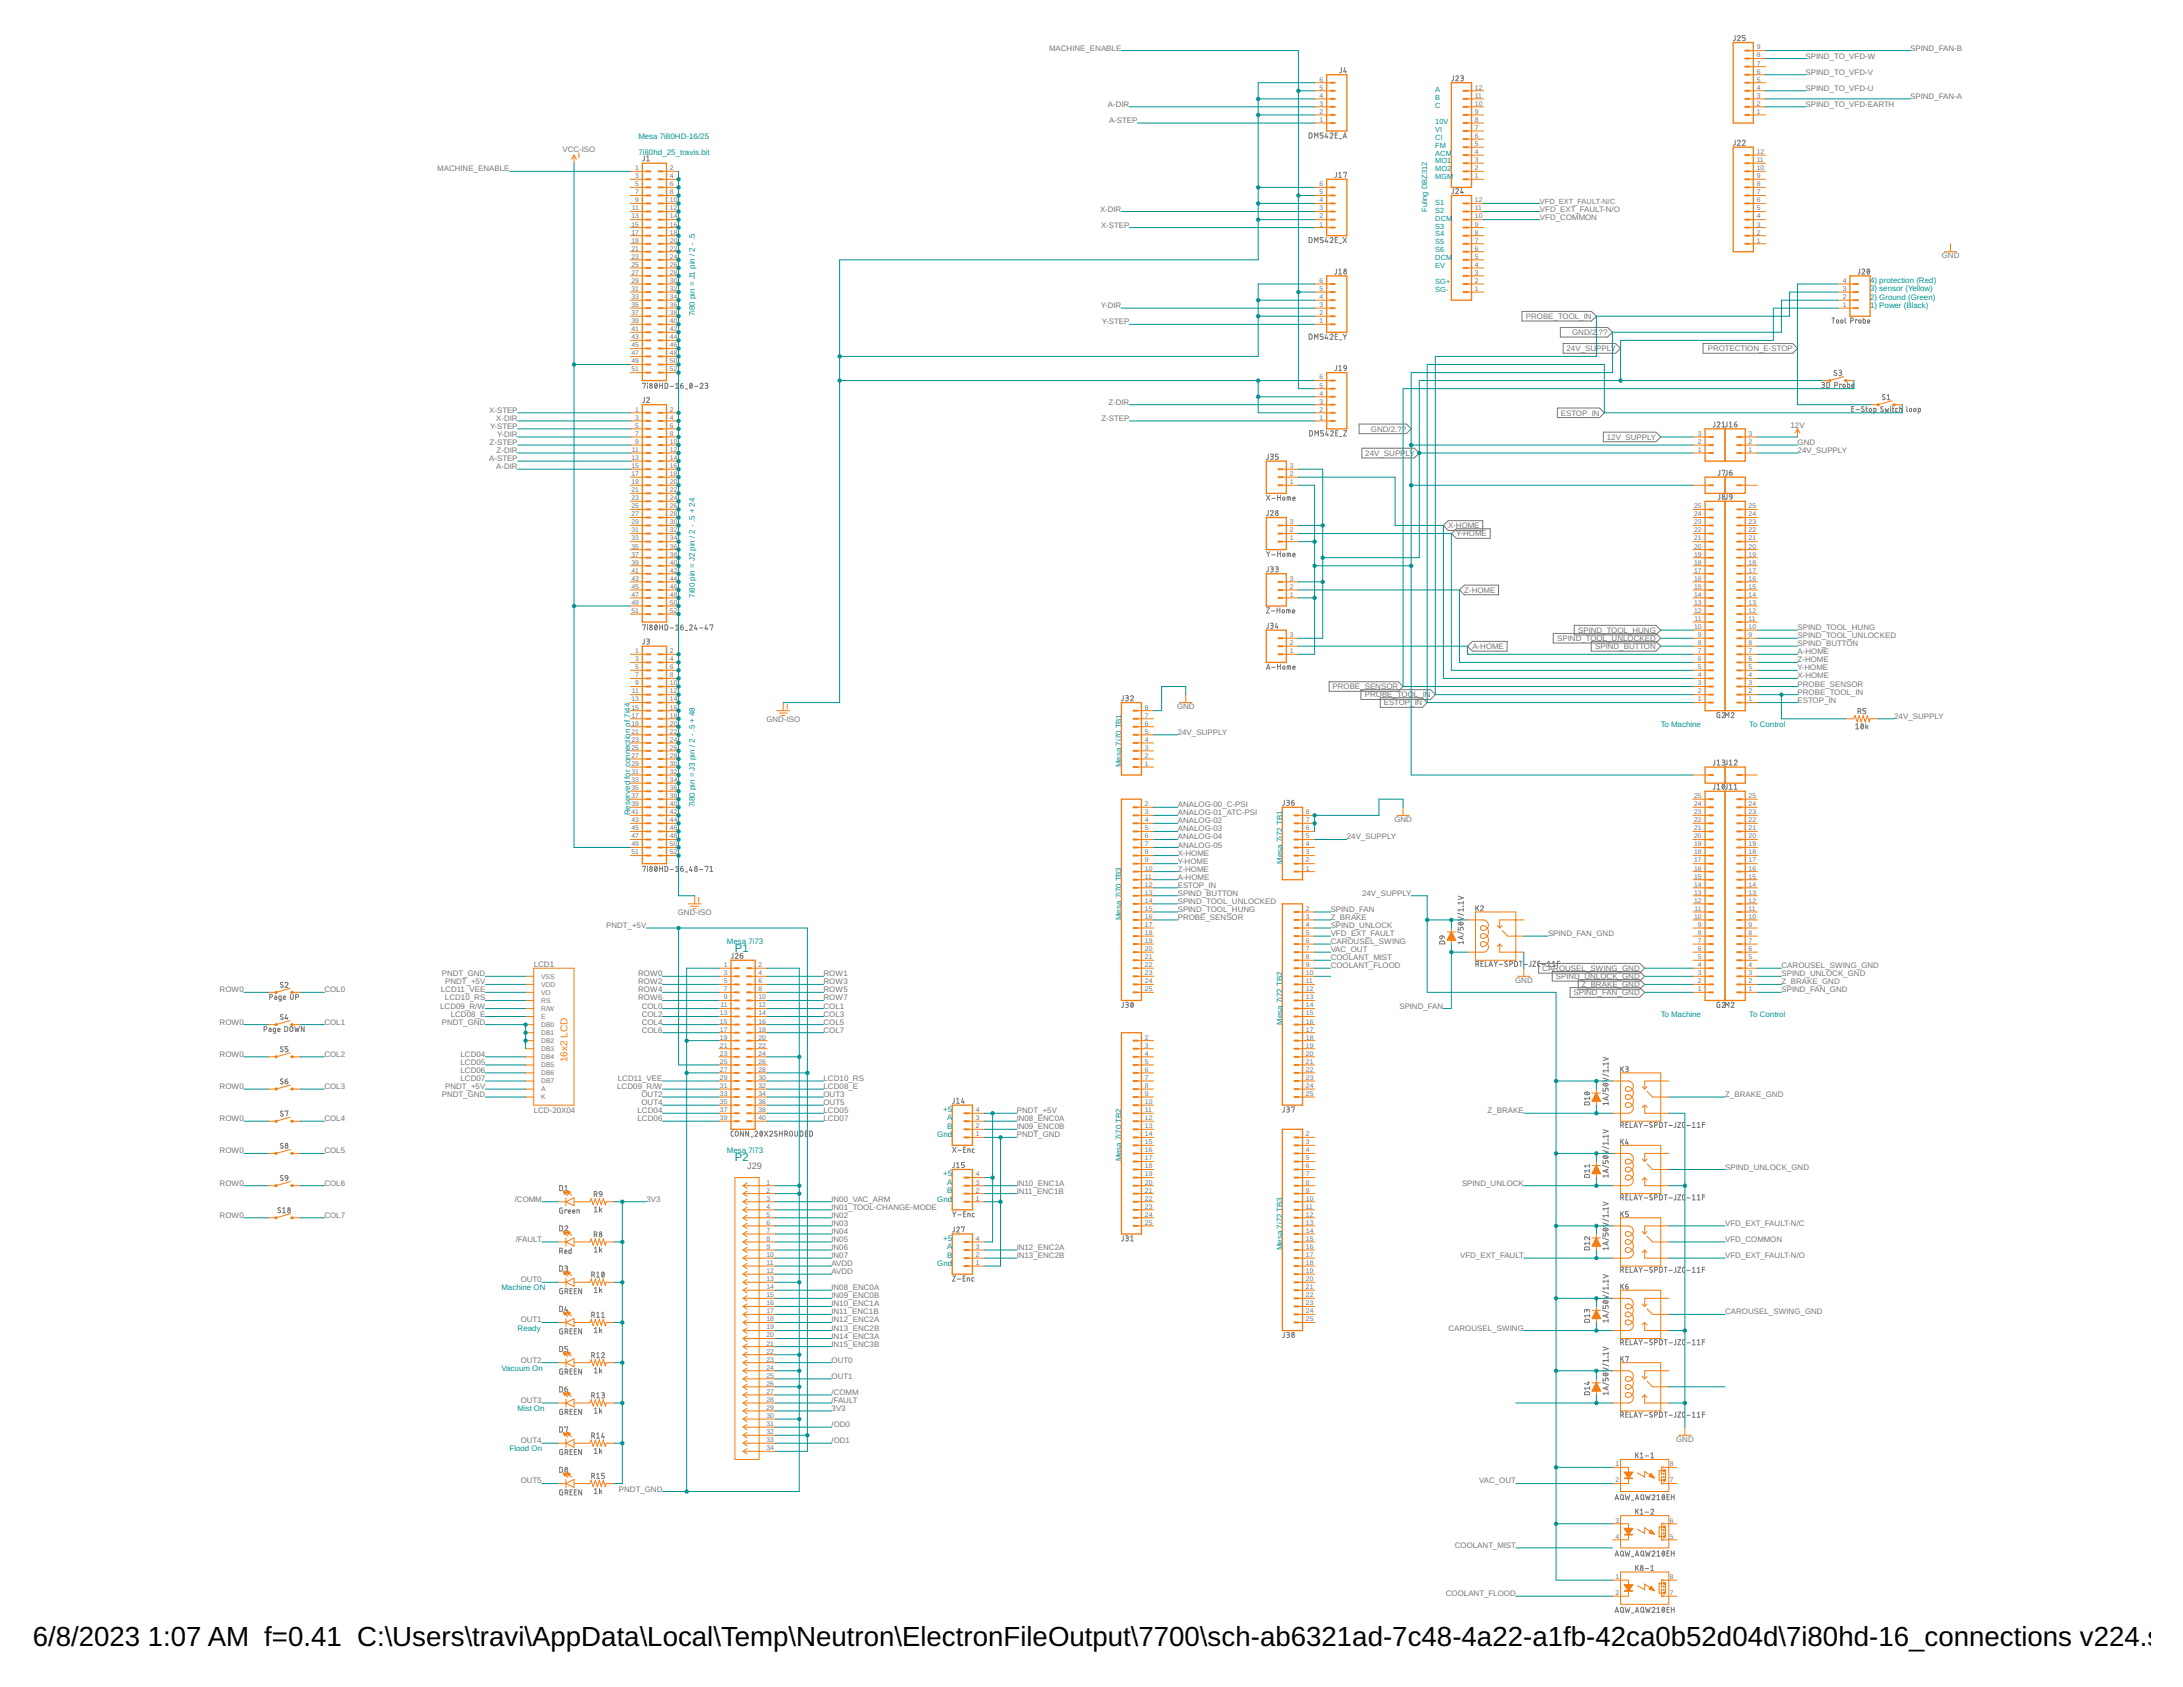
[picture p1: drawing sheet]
<svg xmlns="http://www.w3.org/2000/svg" width="279mm" height="216mm" viewBox="0 0 279 216" stroke-linecap="round" stroke-linejoin="round" font-family="sans-serif">
<defs><g id="words">
<g font-size="3.5">
<text x="4.2" y="210.7">6/8/2023</text>
<text x="18.9" y="210.7">1:07 AM f=0.41 C:\Users\travi\AppData\Local\Temp\Neutron\ElectronFileOutput\7700\sch-ab6321ad-7c48-4a22-a1fb-42ca0b52d04d\7i80hd-16_connections v224.sch</text>
</g>
<g font-size="1.4" fill="#009292">
<text x="94.1" y="121.9">P1</text>
<text x="94.1" y="148.6">P2</text>
</g>
<text font-size="1.3" fill="#f57c10" x="72.6" y="136" transform="rotate(-90 72.6 136)">16x2 LCD</text>
<text font-size="1.2" fill="#757575" x="95.6" y="149.6">J29</text>
<g font-size="1" fill="#757575">
<text x="134.3" y="6.5">MACHINE_ENABLE</text>
<text x="231.1" y="11.6">SPIND_TO_VFD-U</text>
<text x="231.1" y="9.6">SPIND_TO_VFD-V</text>
<text x="231.1" y="7.5">SPIND_TO_VFD-W</text>
<text x="244.5" y="6.5">SPIND_FAN-B</text>
<text x="141.8" y="13.7">A-DIR</text>
<text x="141.9" y="15.7">A-STEP</text>
<text x="231.1" y="13.7">SPIND_TO_VFD-EARTH</text>
<text x="244.5" y="12.7">SPIND_FAN-A</text>
<text x="56" y="21.9">MACHINE_ENABLE</text>
<text x="72" y="19.5">VCC-ISO</text>
<text x="140.8" y="27.1">X-DIR</text>
<text x="140.9" y="29.1">X-STEP</text>
<text x="197.1" y="26">VFD_EXT_FAULT-N/C</text>
<text x="197.1" y="27.1">VFD_EXT_FAULT-N/O</text>
<text x="197.1" y="28.1">VFD_COMMON</text>
<text x="248.5" y="33">GND</text>
<text x="140.9" y="39.4">Y-DIR</text>
<text x="141" y="41.5">Y-STEP</text>
<text x="195.3" y="40.8">PROBE_TOOL_IN</text>
<text x="200.5" y="44.9">24V_SUPPLY</text>
<text x="201.2" y="42.9">GND/2</text>
<text x="204.3" y="42.9">.</text>
<text x="204.6" y="42.9">??</text>
<text x="218.6" y="44.9">PROTECTION_E-STOP</text>
<text x="62.6" y="52.8">X-STEP</text>
<text x="63.5" y="53.9">X-DIR</text>
<text x="141" y="53.9">Z-STEP</text>
<text x="141.9" y="51.8">Z-DIR</text>
<text x="199.8" y="53.2">ESTOP_IN</text>
<text x="62.6" y="59">A-STEP</text>
<text x="62.7" y="57">Z-STEP</text>
<text x="62.7" y="54.9">Y-STEP</text>
<text x="63.6" y="58">Z-DIR</text>
<text x="63.6" y="55.9">Y-DIR</text>
<text x="174.7" y="58.3">24V_SUPPLY</text>
<text x="175.5" y="55.3">GND/2.??</text>
<text x="205.6" y="56.3">12V_SUPPLY</text>
<text x="229.2" y="54.8">12V</text>
<text x="230.1" y="57">GND</text>
<text x="230.1" y="58">24V_SUPPLY</text>
<text x="63.5" y="60">A-DIR</text>
<text x="185.4" y="67.6">X-HOME</text>
<text x="186.4" y="68.6">Y-HOME</text>
<text x="187.4" y="75.9">Z-HOME</text>
<text x="188.4" y="83.1">A-HOME</text>
<text x="199.3" y="82">SPIND_TOOL_UNLOCKED</text>
<text x="202" y="81">SPIND_TOOL_HUNG</text>
<text x="204.2" y="83.1">SPIND_BUTTON</text>
<text x="230.1" y="83.7">A-HOME</text>
<text x="230.1" y="82.7">SPIND_BUTTON</text>
<text x="230.1" y="81.7">SPIND_TOOL_UNLOCKED</text>
<text x="230.1" y="80.6">SPIND_TOOL_HUNG</text>
<text x="170.5" y="88.2">PROBE_SENSOR</text>
<text x="174.7" y="89.3">PROBE_TOOL_IN</text>
<text x="230.1" y="87.9">PROBE_SENSOR</text>
<text x="230.1" y="88.9">PROBE_TOOL_IN</text>
<text x="230.1" y="89.9">ESTOP_IN</text>
<text x="230.1" y="86.8">X-HOME</text>
<text x="230.1" y="85.8">Y-HOME</text>
<text x="230.1" y="84.8">Z-HOME</text>
<text x="98.1" y="92.4">GND-ISO</text>
<text x="150.6" y="90.7">GND</text>
<text x="150.7" y="94">24V_SUPPLY</text>
<text x="177.1" y="90.3">ESTOP_IN</text>
<text x="242.4" y="92">24V_SUPPLY</text>
<text x="150.7" y="103.3">ANALOG-00_C-PSI</text>
<text x="150.7" y="104.3">ANALOG-01_ATC-PSI</text>
<text x="150.7" y="105.4">ANALOG-02</text>
<text x="150.7" y="106.4">ANALOG-03</text>
<text x="150.7" y="107.4">ANALOG-04</text>
<text x="172.4" y="107.4">24V_SUPPLY</text>
<text x="178.5" y="105.2">GND</text>
<text x="150.7" y="113.6">ESTOP_IN</text>
<text x="150.7" y="108.5">ANALOG-05</text>
<text x="150.7" y="109.5">X-HOME</text>
<text x="150.7" y="110.5">Y-HOME</text>
<text x="150.7" y="111.6">Z-HOME</text>
<text x="150.7" y="112.6">A-HOME</text>
<text x="77.6" y="118.8">PNDT_+5V</text>
<text x="86.8" y="117.1">GND-ISO</text>
<text x="150.7" y="117.7">PROBE_SENSOR</text>
<text x="150.7" y="114.6">SPIND_BUTTON</text>
<text x="150.7" y="115.7">SPIND_TOOL_UNLOCKED</text>
<text x="150.7" y="116.7">SPIND_TOOL_HUNG</text>
<text x="170.3" y="116.7">SPIND_FAN</text>
<text x="170.3" y="117.7">Z_BRAKE</text>
<text x="170.3" y="118.8">SPIND_UNLOCK</text>
<text x="170.3" y="119.8">VFD_EXT_FAULT</text>
<text x="174.3" y="114.6">24V_SUPPLY</text>
<text x="198.1" y="119.8">SPIND_FAN_GND</text>
<text x="56.5" y="124.9">PNDT_GND</text>
<text x="57" y="126">PNDT_+5V</text>
<text x="68.3" y="123.7">LCD1</text>
<text x="81.7" y="124.9">ROW0</text>
<text x="81.7" y="126">ROW2</text>
<text x="105.4" y="124.9">ROW1</text>
<text x="105.4" y="126">ROW3</text>
<text x="170.3" y="120.8">CAROUSEL_SWING</text>
<text x="170.3" y="121.9">VAC_OUT</text>
<text x="170.3" y="122.9">COOLANT_MIST</text>
<text x="170.3" y="123.9">COOLANT_FLOOD</text>
<text x="193.9" y="125.8">GND</text>
<text x="197.4" y="124.3">CAROUSEL_SWING_GND</text>
<text x="199.1" y="125.3">SPIND_UNLOCK_GND</text>
<text x="228" y="126">Z_BRAKE_GND</text>
<text x="228" y="124.9">SPIND_UNLOCK_GND</text>
<text x="228" y="123.9">CAROUSEL_SWING_GND</text>
<text x="28.1" y="127">ROW0</text>
<text x="28.1" y="131.1">ROW0</text>
<text x="41.5" y="127">COL0</text>
<text x="41.5" y="131.1">COL1</text>
<text x="56.3" y="129.1">LCD09_R/W</text>
<text x="56.4" y="127">LCD11_VEE</text>
<text x="56.5" y="131.1">PNDT_GND</text>
<text x="56.9" y="128">LCD10_RS</text>
<text x="57.7" y="130.1">LCD08_E</text>
<text x="81.7" y="127">ROW4</text>
<text x="81.7" y="128">ROW6</text>
<text x="82.1" y="129.1">COL0</text>
<text x="82.1" y="130.1">COL2</text>
<text x="82.1" y="131.1">COL4</text>
<text x="105.4" y="127">ROW5</text>
<text x="105.4" y="128">ROW7</text>
<text x="105.4" y="129.1">COL1</text>
<text x="105.4" y="130.1">COL3</text>
<text x="105.4" y="131.1">COL5</text>
<text x="179.1" y="129.1">SPIND_FAN</text>
<text x="201.4" y="127.4">SPIND_FAN_GND</text>
<text x="202.4" y="126.3">Z_BRAKE_GND</text>
<text x="228" y="127">SPIND_FAN_GND</text>
<text x="28.1" y="135.3">ROW0</text>
<text x="41.5" y="135.3">COL2</text>
<text x="58.9" y="135.3">LCD04</text>
<text x="58.9" y="137.3">LCD06</text>
<text x="58.9" y="136.3">LCD05</text>
<text x="82.1" y="132.2">COL6</text>
<text x="105.4" y="132.2">COL7</text>
<text x="28.1" y="139.4">ROW0</text>
<text x="28.1" y="143.5">ROW0</text>
<text x="41.5" y="143.5">COL4</text>
<text x="41.5" y="139.4">COL3</text>
<text x="56.5" y="140.4">PNDT_GND</text>
<text x="57" y="139.4">PNDT_+5V</text>
<text x="58.9" y="138.3">LCD07</text>
<text x="68.3" y="142.5">LCD-20X04</text>
<text x="79" y="139.4">LCD09_R/W</text>
<text x="79.1" y="138.3">LCD11_VEE</text>
<text x="81.6" y="142.5">LCD04</text>
<text x="81.6" y="143.5">LCD06</text>
<text x="82.1" y="140.4">OUT2</text>
<text x="82.1" y="141.4">OUT4</text>
<text x="105.4" y="138.3">LCD10_RS</text>
<text x="105.4" y="139.4">LCD08_E</text>
<text x="105.4" y="143.5">LCD07</text>
<text x="105.4" y="142.5">LCD05</text>
<text x="105.4" y="140.4">OUT3</text>
<text x="105.4" y="141.4">OUT5</text>
<text x="130.1" y="142.5">PNDT_+5V</text>
<text x="130.1" y="143.5">IN08_ENC0A</text>
<text x="190.4" y="142.5">Z_BRAKE</text>
<text x="220.8" y="140.4">Z_BRAKE_GND</text>
<text x="28.1" y="147.6">ROW0</text>
<text x="41.5" y="147.6">COL5</text>
<text x="130.1" y="145.6">PNDT_GND</text>
<text x="130.1" y="144.5">IN09_ENC0B</text>
<text x="220.8" y="149.7">SPIND_UNLOCK_GND</text>
<text x="28.1" y="151.7">ROW0</text>
<text x="28.1" y="155.9">ROW0</text>
<text x="41.5" y="151.7">COL6</text>
<text x="41.5" y="155.9">COL7</text>
<text x="65.9" y="153.8">/COMM</text>
<text x="82.7" y="153.8">3V3</text>
<text x="106.4" y="153.8">IN00_VAC_ARM</text>
<text x="106.4" y="154.8">IN01_TOOL-CHANGE-MODE</text>
<text x="106.4" y="155.9">IN02</text>
<text x="130.1" y="151.7">IN10_ENC1A</text>
<text x="130.1" y="152.8">IN11_ENC1B</text>
<text x="187.1" y="151.7">SPIND_UNLOCK</text>
<text x="66" y="158.9">/FAULT</text>
<text x="106.4" y="156.9">IN03</text>
<text x="106.4" y="157.9">IN04</text>
<text x="106.4" y="158.9">IN05</text>
<text x="106.4" y="160">IN06</text>
<text x="106.4" y="161">IN07</text>
<text x="130.1" y="160">IN12_ENC2A</text>
<text x="130.1" y="161">IN13_ENC2B</text>
<text x="186.9" y="161">VFD_EXT_FAULT</text>
<text x="220.8" y="156.9">VFD_EXT_FAULT-N/C</text>
<text x="220.8" y="161">VFD_EXT_FAULT-N/O</text>
<text x="220.8" y="158.9">VFD_COMMON</text>
<text x="66.7" y="164.1">OUT0</text>
<text x="106.4" y="162">AVDD</text>
<text x="106.4" y="163.1">AVDD</text>
<text x="106.4" y="165.1">IN08_ENC0A</text>
<text x="106.4" y="166.2">IN09_ENC0B</text>
<text x="106.4" y="167.2">IN10_ENC1A</text>
<text x="66.7" y="169.3">OUT1</text>
<text x="106.4" y="168.2">IN11_ENC1B</text>
<text x="106.4" y="169.3">IN12_ENC2A</text>
<text x="106.4" y="170.3">IN13_ENC2B</text>
<text x="106.4" y="171.3">IN14_ENC3A</text>
<text x="106.4" y="172.3">IN15_ENC3B</text>
<text x="185.4" y="170.3">CAROUSEL_SWING</text>
<text x="220.8" y="168.2">CAROUSEL_SWING_GND</text>
<text x="66.7" y="174.4">OUT2</text>
<text x="66.7" y="179.6">OUT3</text>
<text x="106.4" y="174.4">OUT0</text>
<text x="106.4" y="176.5">OUT1</text>
<text x="106.4" y="178.5">/COMM</text>
<text x="106.4" y="179.6">/FAULT</text>
<text x="66.7" y="184.7">OUT4</text>
<text x="106.4" y="180.6">3V3</text>
<text x="106.4" y="182.6">/OD0</text>
<text x="106.4" y="184.7">/OD1</text>
<text x="214.5" y="184.5">GND</text>
<text x="66.7" y="189.9">OUT5</text>
<text x="79.2" y="190.9">PNDT_GND</text>
<text x="189.3" y="189.9">VAC_OUT</text>
<text x="186.2" y="198.1">COOLANT_MIST</text>
<text x="185.1" y="204.3">COOLANT_FLOOD</text>
</g>
<g font-size="1" fill="#009292">
<text x="183.7" y="11.8">A</text>
<text x="81.7" y="17.8">Mesa 7i80HD-16/25</text>
<text x="183.7" y="12.8">B</text>
<text x="183.7" y="13.8">C</text>
<text x="183.7" y="15.8">10V</text>
<text x="183.7" y="16.9">VI</text>
<text x="183.7" y="17.9">CI</text>
<text x="81.7" y="19.9">7i80hd_25_travis.bit</text>
<text x="183.7" y="18.9">FM</text>
<text x="183.7" y="19.9">ACM</text>
<text x="183.7" y="20.9">MO1</text>
<text x="183.7" y="21.9">MO2</text>
<text x="183.7" y="23">MGM</text>
<text x="182.7" y="27.1" transform="rotate(-90 182.7 27.1)">Fuling DBZ312</text>
<text x="183.7" y="26.2">S1</text>
<text x="183.7" y="27.2">S2</text>
<text x="183.7" y="28.2">DCM</text>
<text x="183.7" y="29.2">S3</text>
<text x="183.7" y="30.3">S4</text>
<text x="183.7" y="31.3">S5</text>
<text x="183.7" y="32.3">S6</text>
<text x="183.7" y="33.3">DCM</text>
<text x="183.7" y="34.3">EV</text>
<text x="88.9" y="40.5" transform="rotate(-90 88.9 40.5)">7i80 pin = J1 pin / 2 - .5</text>
<text x="183.7" y="36.4">SG+</text>
<text x="183.7" y="37.4">SG-</text>
<text x="239.3" y="36.2">4) protection (Red)</text>
<text x="239.3" y="37.3">3) sensor (Yellow)</text>
<text x="239.3" y="38.4">2) Ground (Green)</text>
<text x="239.3" y="39.4">1) Power (Black)</text>
<text x="88.9" y="76.5" transform="rotate(-90 88.9 76.5)">7i80 pin = J2 pin / 2 - .5 + 24</text>
<text x="80.7" y="96" transform="rotate(-90 80.7 96)">ec</text>
<text x="80.7" y="94.9" transform="rotate(-90 80.7 94.9)">tio</text>
<text x="80.7" y="93.8" transform="rotate(-90 80.7 93.8)">n</text>
<text x="80.7" y="93" transform="rotate(-90 80.7 93)">of</text>
<text x="80.7" y="91.9" transform="rotate(-90 80.7 91.9)">7i44</text>
<text x="212.6" y="93">To Machine</text>
<text x="223.9" y="93">To Control</text>
<text x="80.7" y="101.1" transform="rotate(-90 80.7 101.1)">ed</text>
<text x="80.7" y="99.7" transform="rotate(-90 80.7 99.7)">for co</text>
<text x="80.7" y="97.1" transform="rotate(-90 80.7 97.1)">nn</text>
<text x="143.5" y="98.2" transform="rotate(-90 143.5 98.2)">Mesa 7i70 TB1</text>
<text x="80.7" y="104.3" transform="rotate(-90 80.7 104.3)">Re</text>
<text x="80.7" y="103" transform="rotate(-90 80.7 103)">serv</text>
<text x="88.9" y="103.3" transform="rotate(-90 88.9 103.3)">7i80 pin = J3 pin / 2 - .5 + 48</text>
<text x="164.1" y="110.5" transform="rotate(-90 164.1 110.5)">Mesa 7i72 TB1</text>
<text x="143.5" y="117.7" transform="rotate(-90 143.5 117.7)">Mesa 7i70 TB3</text>
<text x="93" y="120.8">Mesa 7i73</text>
<text x="164.1" y="131.1" transform="rotate(-90 164.1 131.1)">Mesa 7i72 TB2</text>
<text x="212.6" y="130.1">To Machine</text>
<text x="223.9" y="130.1">To Control</text>
<text x="120.7" y="142.3">+5</text>
<text x="121.2" y="143.4">A</text>
<text x="93" y="147.6">Mesa 7i73</text>
<text x="120" y="145.6">Gnd</text>
<text x="121.2" y="144.5">B</text>
<text x="143.5" y="148.6" transform="rotate(-90 143.5 148.6)">Mesa 7i70 TB2</text>
<text x="120" y="153.8">Gnd</text>
<text x="120.7" y="150.6">+5</text>
<text x="121.2" y="151.6">A</text>
<text x="121.2" y="152.7">B</text>
<text x="120.7" y="158.8">+5</text>
<text x="121.2" y="159.9">A</text>
<text x="121.2" y="161">B</text>
<text x="164.1" y="160" transform="rotate(-90 164.1 160)">Mesa 7i72 TB3</text>
<text x="64.2" y="165.1">Machine ON</text>
<text x="120" y="162">Gnd</text>
<text x="66.2" y="170.3">Ready</text>
<text x="64.2" y="175.4">Vacuum On</text>
<text x="65.2" y="185.7">Flood On</text>
<text x="66.2" y="180.6">Mist On</text>
</g>
<g font-size=".9" fill="#757575">
<text x="168.9" y="11.5">5</text>
<text x="168.9" y="10.4">6</text>
<text x="188.8" y="11.5">12</text>
<text x="224.8" y="11.5">4</text>
<text x="224.8" y="10.4">5</text>
<text x="224.8" y="9.4">6</text>
<text x="224.8" y="8.4">7</text>
<text x="224.8" y="7.4">8</text>
<text x="224.8" y="6.3">9</text>
<text x="168.9" y="15.6">1</text>
<text x="168.9" y="14.6">2</text>
<text x="168.9" y="13.5">3</text>
<text x="168.9" y="12.5">4</text>
<text x="188.8" y="17.7">6</text>
<text x="188.8" y="16.6">7</text>
<text x="188.8" y="15.6">8</text>
<text x="188.8" y="14.6">9</text>
<text x="188.8" y="13.5">10</text>
<text x="188.8" y="12.5">11</text>
<text x="224.8" y="14.6">1</text>
<text x="224.8" y="13.5">2</text>
<text x="224.8" y="12.5">3</text>
<text x="81.3" y="21.8">1</text>
<text x="81.3" y="22.8">3</text>
<text x="81.3" y="23.8">5</text>
<text x="85.7" y="21.8">2</text>
<text x="85.7" y="22.8">4</text>
<text x="85.7" y="23.8">6</text>
<text x="168.9" y="23.8">6</text>
<text x="188.8" y="22.8">1</text>
<text x="188.8" y="21.8">2</text>
<text x="188.8" y="20.7">3</text>
<text x="188.8" y="19.7">4</text>
<text x="188.8" y="18.7">5</text>
<text x="224.8" y="23.8">8</text>
<text x="224.8" y="22.8">9</text>
<text x="224.8" y="21.8">10</text>
<text x="224.8" y="20.7">11</text>
<text x="224.8" y="19.7">12</text>
<text x="80.8" y="28">13</text>
<text x="80.8" y="29">15</text>
<text x="80.9" y="26.9">11</text>
<text x="81.3" y="24.9">7</text>
<text x="81.3" y="25.9">9</text>
<text x="85.7" y="24.9">8</text>
<text x="85.7" y="25.9">10</text>
<text x="85.7" y="26.9">12</text>
<text x="85.7" y="28">14</text>
<text x="85.7" y="29">16</text>
<text x="168.9" y="29">1</text>
<text x="168.9" y="28">2</text>
<text x="168.9" y="26.9">3</text>
<text x="168.9" y="25.9">4</text>
<text x="168.9" y="24.9">5</text>
<text x="188.8" y="29">9</text>
<text x="188.8" y="28">10</text>
<text x="188.8" y="26.9">11</text>
<text x="188.8" y="25.9">12</text>
<text x="224.8" y="29">3</text>
<text x="224.8" y="28">4</text>
<text x="224.8" y="26.9">5</text>
<text x="224.8" y="25.9">6</text>
<text x="224.8" y="24.9">7</text>
<text x="80.8" y="30">17</text>
<text x="80.8" y="31.1">19</text>
<text x="80.8" y="32.1">21</text>
<text x="80.8" y="33.1">23</text>
<text x="80.8" y="34.1">25</text>
<text x="80.8" y="35.2">27</text>
<text x="85.7" y="30">18</text>
<text x="85.7" y="31.1">20</text>
<text x="85.7" y="32.1">22</text>
<text x="85.7" y="33.1">24</text>
<text x="85.7" y="34.1">26</text>
<text x="85.7" y="35.2">28</text>
<text x="188.8" y="35.2">3</text>
<text x="188.8" y="34.1">4</text>
<text x="188.8" y="33.1">5</text>
<text x="188.8" y="32.1">6</text>
<text x="188.8" y="31.1">7</text>
<text x="188.8" y="30">8</text>
<text x="224.8" y="31.1">1</text>
<text x="224.8" y="30">2</text>
<text x="80.8" y="36.2">29</text>
<text x="80.8" y="37.2">31</text>
<text x="80.8" y="38.3">33</text>
<text x="80.8" y="39.3">35</text>
<text x="80.8" y="40.3">37</text>
<text x="80.8" y="41.4">39</text>
<text x="85.7" y="36.2">30</text>
<text x="85.7" y="37.2">32</text>
<text x="85.7" y="38.3">34</text>
<text x="85.7" y="39.3">36</text>
<text x="85.7" y="40.3">38</text>
<text x="85.7" y="41.4">40</text>
<text x="168.9" y="41.4">1</text>
<text x="168.9" y="40.3">2</text>
<text x="168.9" y="39.3">3</text>
<text x="168.9" y="38.3">4</text>
<text x="168.9" y="37.2">5</text>
<text x="168.9" y="36.2">6</text>
<text x="188.8" y="37.2">1</text>
<text x="188.8" y="36.2">2</text>
<text x="235.8" y="39.3">1</text>
<text x="235.8" y="38.3">2</text>
<text x="235.8" y="37.2">3</text>
<text x="235.8" y="36.2">4</text>
<text x="80.8" y="42.4">41</text>
<text x="80.8" y="43.4">43</text>
<text x="80.8" y="44.4">45</text>
<text x="80.8" y="45.5">47</text>
<text x="80.8" y="46.5">49</text>
<text x="80.8" y="47.5">51</text>
<text x="85.7" y="42.4">42</text>
<text x="85.7" y="43.4">44</text>
<text x="85.7" y="44.4">46</text>
<text x="85.7" y="45.5">48</text>
<text x="85.7" y="46.5">50</text>
<text x="85.7" y="47.5">52</text>
<text x="81.3" y="52.7">1</text>
<text x="81.3" y="53.7">3</text>
<text x="85.7" y="52.7">2</text>
<text x="85.7" y="53.7">4</text>
<text x="168.9" y="53.7">1</text>
<text x="168.9" y="52.7">2</text>
<text x="168.9" y="51.7">3</text>
<text x="168.9" y="50.6">4</text>
<text x="168.9" y="49.6">5</text>
<text x="168.9" y="48.6">6</text>
<text x="80.8" y="58.9">13</text>
<text x="80.8" y="59.9">15</text>
<text x="80.9" y="57.8">11</text>
<text x="81.3" y="54.7">5</text>
<text x="81.3" y="55.8">7</text>
<text x="81.3" y="56.8">9</text>
<text x="85.7" y="54.7">6</text>
<text x="85.7" y="55.8">8</text>
<text x="85.7" y="56.8">10</text>
<text x="85.7" y="57.8">12</text>
<text x="85.7" y="58.9">14</text>
<text x="85.7" y="59.9">16</text>
<text x="165.1" y="59.9">3</text>
<text x="217.3" y="57.8">1</text>
<text x="217.3" y="56.8">2</text>
<text x="217.3" y="55.8">3</text>
<text x="223.8" y="57.8">1</text>
<text x="223.8" y="56.8">2</text>
<text x="223.8" y="55.8">3</text>
<text x="80.8" y="60.9">17</text>
<text x="80.8" y="62">19</text>
<text x="80.8" y="63">21</text>
<text x="80.8" y="64">23</text>
<text x="80.8" y="65">25</text>
<text x="85.7" y="60.9">18</text>
<text x="85.7" y="62">20</text>
<text x="85.7" y="63">22</text>
<text x="85.7" y="64">24</text>
<text x="85.7" y="65">26</text>
<text x="165.1" y="62">1</text>
<text x="165.1" y="60.9">2</text>
<text x="216.8" y="65">25</text>
<text x="223.8" y="65">25</text>
<text x="80.8" y="66.1">27</text>
<text x="80.8" y="67.1">29</text>
<text x="80.8" y="68.1">31</text>
<text x="80.8" y="69.2">33</text>
<text x="80.8" y="70.2">35</text>
<text x="80.8" y="71.2">37</text>
<text x="85.7" y="66.1">28</text>
<text x="85.7" y="67.1">30</text>
<text x="85.7" y="68.1">32</text>
<text x="85.7" y="69.2">34</text>
<text x="85.7" y="70.2">36</text>
<text x="85.7" y="71.2">38</text>
<text x="165.1" y="69.2">1</text>
<text x="165.1" y="68.1">2</text>
<text x="165.1" y="67.1">3</text>
<text x="216.8" y="71.2">19</text>
<text x="216.8" y="70.2">20</text>
<text x="216.8" y="69.2">21</text>
<text x="216.8" y="68.1">22</text>
<text x="216.8" y="67.1">23</text>
<text x="216.8" y="66.1">24</text>
<text x="223.8" y="71.2">19</text>
<text x="223.8" y="70.2">20</text>
<text x="223.8" y="69.2">21</text>
<text x="223.8" y="68.1">22</text>
<text x="223.8" y="67.1">23</text>
<text x="223.8" y="66.1">24</text>
<text x="80.8" y="72.3">39</text>
<text x="80.8" y="73.3">41</text>
<text x="80.8" y="74.3">43</text>
<text x="80.8" y="75.4">45</text>
<text x="80.8" y="76.4">47</text>
<text x="80.8" y="77.4">49</text>
<text x="85.7" y="72.3">40</text>
<text x="85.7" y="73.3">42</text>
<text x="85.7" y="74.3">44</text>
<text x="85.7" y="75.4">46</text>
<text x="85.7" y="76.4">48</text>
<text x="85.7" y="77.4">50</text>
<text x="165.1" y="76.4">1</text>
<text x="165.1" y="75.4">2</text>
<text x="165.1" y="74.3">3</text>
<text x="216.8" y="77.4">13</text>
<text x="216.8" y="76.4">14</text>
<text x="216.8" y="75.4">15</text>
<text x="216.8" y="74.3">16</text>
<text x="216.8" y="73.3">17</text>
<text x="216.8" y="72.3">18</text>
<text x="223.8" y="77.4">13</text>
<text x="223.8" y="76.4">14</text>
<text x="223.8" y="75.4">15</text>
<text x="223.8" y="74.3">16</text>
<text x="223.8" y="73.3">17</text>
<text x="223.8" y="72.3">18</text>
<text x="80.8" y="78.4">51</text>
<text x="81.3" y="83.6">1</text>
<text x="85.7" y="78.4">52</text>
<text x="85.7" y="83.6">2</text>
<text x="165.1" y="83.6">1</text>
<text x="165.1" y="82.6">2</text>
<text x="165.1" y="81.5">3</text>
<text x="216.8" y="80.5">10</text>
<text x="216.8" y="78.4">12</text>
<text x="216.9" y="79.5">11</text>
<text x="217.3" y="83.6">7</text>
<text x="217.3" y="82.6">8</text>
<text x="217.3" y="81.5">9</text>
<text x="223.8" y="83.6">7</text>
<text x="223.8" y="82.6">8</text>
<text x="223.8" y="81.5">9</text>
<text x="223.8" y="80.5">10</text>
<text x="223.8" y="79.5">11</text>
<text x="223.8" y="78.4">12</text>
<text x="80.8" y="89.8">13</text>
<text x="80.9" y="88.7">11</text>
<text x="81.3" y="84.6">3</text>
<text x="81.3" y="85.7">5</text>
<text x="81.3" y="86.7">7</text>
<text x="81.3" y="87.7">9</text>
<text x="85.7" y="84.6">4</text>
<text x="85.7" y="85.7">6</text>
<text x="85.7" y="86.7">8</text>
<text x="85.7" y="87.7">10</text>
<text x="85.7" y="88.7">12</text>
<text x="85.7" y="89.8">14</text>
<text x="217.3" y="89.8">1</text>
<text x="217.3" y="88.7">2</text>
<text x="217.3" y="87.7">3</text>
<text x="217.3" y="86.7">4</text>
<text x="217.3" y="85.7">5</text>
<text x="217.3" y="84.6">6</text>
<text x="223.8" y="89.8">1</text>
<text x="223.8" y="88.7">2</text>
<text x="223.8" y="87.7">3</text>
<text x="223.8" y="86.7">4</text>
<text x="223.8" y="85.7">5</text>
<text x="223.8" y="84.6">6</text>
<text x="80.8" y="90.8">15</text>
<text x="80.8" y="91.8">17</text>
<text x="80.8" y="92.9">19</text>
<text x="80.8" y="93.9">21</text>
<text x="80.8" y="94.9">23</text>
<text x="80.8" y="96">25</text>
<text x="85.7" y="90.8">16</text>
<text x="85.7" y="91.8">18</text>
<text x="85.7" y="92.9">20</text>
<text x="85.7" y="93.9">22</text>
<text x="85.7" y="94.9">24</text>
<text x="85.7" y="96">26</text>
<text x="146.5" y="96">3</text>
<text x="146.5" y="94.9">4</text>
<text x="146.5" y="93.9">5</text>
<text x="146.5" y="92.9">6</text>
<text x="146.5" y="91.8">7</text>
<text x="146.5" y="90.8">8</text>
<text x="80.8" y="97">27</text>
<text x="80.8" y="98">29</text>
<text x="80.8" y="99">31</text>
<text x="80.8" y="100.1">33</text>
<text x="80.8" y="101.1">35</text>
<text x="85.7" y="97">28</text>
<text x="85.7" y="98">30</text>
<text x="85.7" y="99">32</text>
<text x="85.7" y="100.1">34</text>
<text x="85.7" y="101.1">36</text>
<text x="146.5" y="98">1</text>
<text x="146.5" y="97">2</text>
<text x="80.8" y="102.1">37</text>
<text x="80.8" y="103.2">39</text>
<text x="80.8" y="104.2">41</text>
<text x="80.8" y="105.2">43</text>
<text x="80.8" y="106.3">45</text>
<text x="80.8" y="107.3">47</text>
<text x="85.7" y="102.1">38</text>
<text x="85.7" y="103.2">40</text>
<text x="85.7" y="104.2">42</text>
<text x="85.7" y="105.2">44</text>
<text x="85.7" y="106.3">46</text>
<text x="85.7" y="107.3">48</text>
<text x="146.5" y="103.2">2</text>
<text x="146.5" y="104.2">3</text>
<text x="146.5" y="105.2">4</text>
<text x="146.5" y="106.3">5</text>
<text x="146.5" y="107.3">6</text>
<text x="167.1" y="107.3">5</text>
<text x="167.1" y="106.3">6</text>
<text x="167.1" y="105.2">7</text>
<text x="167.1" y="104.2">8</text>
<text x="216.8" y="107.3">20</text>
<text x="216.8" y="106.3">21</text>
<text x="216.8" y="105.2">22</text>
<text x="216.8" y="104.2">23</text>
<text x="216.8" y="103.2">24</text>
<text x="216.8" y="102.1">25</text>
<text x="223.8" y="107.3">20</text>
<text x="223.8" y="106.3">21</text>
<text x="223.8" y="105.2">22</text>
<text x="223.8" y="104.2">23</text>
<text x="223.8" y="103.2">24</text>
<text x="223.8" y="102.1">25</text>
<text x="80.8" y="108.3">49</text>
<text x="80.8" y="109.4">51</text>
<text x="85.7" y="108.3">50</text>
<text x="85.7" y="109.4">52</text>
<text x="146.5" y="108.3">7</text>
<text x="146.5" y="109.4">8</text>
<text x="146.5" y="110.4">9</text>
<text x="146.5" y="111.4">10</text>
<text x="146.5" y="112.4">11</text>
<text x="146.5" y="113.5">12</text>
<text x="167.1" y="111.4">1</text>
<text x="167.1" y="110.4">2</text>
<text x="167.1" y="109.4">3</text>
<text x="167.1" y="108.3">4</text>
<text x="216.8" y="113.5">14</text>
<text x="216.8" y="112.4">15</text>
<text x="216.8" y="111.4">16</text>
<text x="216.8" y="110.4">17</text>
<text x="216.8" y="109.4">18</text>
<text x="216.8" y="108.3">19</text>
<text x="223.8" y="113.5">14</text>
<text x="223.8" y="112.4">15</text>
<text x="223.8" y="111.4">16</text>
<text x="223.8" y="110.4">17</text>
<text x="223.8" y="109.4">18</text>
<text x="223.8" y="108.3">19</text>
<text x="146.5" y="114.5">13</text>
<text x="146.5" y="115.5">14</text>
<text x="146.5" y="116.6">15</text>
<text x="146.5" y="117.6">16</text>
<text x="146.5" y="118.6">17</text>
<text x="146.5" y="119.7">18</text>
<text x="167.1" y="116.6">2</text>
<text x="167.1" y="117.6">3</text>
<text x="167.1" y="118.6">4</text>
<text x="167.1" y="119.7">5</text>
<text x="216.8" y="117.6">10</text>
<text x="216.8" y="115.5">12</text>
<text x="216.8" y="114.5">13</text>
<text x="216.9" y="116.6">11</text>
<text x="217.3" y="119.7">8</text>
<text x="217.3" y="118.6">9</text>
<text x="223.8" y="119.7">8</text>
<text x="223.8" y="118.6">9</text>
<text x="223.8" y="117.6">10</text>
<text x="223.8" y="116.6">11</text>
<text x="223.8" y="115.5">12</text>
<text x="223.8" y="114.5">13</text>
<text x="69.3" y="125.3">VSS</text>
<text x="92.6" y="123.8">1</text>
<text x="92.6" y="124.8">3</text>
<text x="92.6" y="125.8">5</text>
<text x="97.1" y="125.8">6</text>
<text x="97.1" y="124.8">4</text>
<text x="97.1" y="123.8">2</text>
<text x="146.5" y="120.7">19</text>
<text x="146.5" y="121.7">20</text>
<text x="146.5" y="122.7">21</text>
<text x="146.5" y="123.8">22</text>
<text x="146.5" y="124.8">23</text>
<text x="146.5" y="125.8">24</text>
<text x="167.1" y="120.7">6</text>
<text x="167.1" y="121.7">7</text>
<text x="167.1" y="122.7">8</text>
<text x="167.1" y="123.8">9</text>
<text x="167.1" y="124.8">10</text>
<text x="167.1" y="125.8">11</text>
<text x="217.3" y="125.8">2</text>
<text x="217.3" y="124.8">3</text>
<text x="217.3" y="123.8">4</text>
<text x="217.3" y="122.7">5</text>
<text x="217.3" y="121.7">6</text>
<text x="217.3" y="120.7">7</text>
<text x="223.8" y="125.8">2</text>
<text x="223.8" y="124.8">3</text>
<text x="223.8" y="123.8">4</text>
<text x="223.8" y="122.7">5</text>
<text x="223.8" y="121.7">6</text>
<text x="223.8" y="120.7">7</text>
<text x="69.3" y="131.4">DB0</text>
<text x="69.3" y="130.4">E</text>
<text x="69.3" y="129.4">R/W</text>
<text x="69.3" y="128.3">RS</text>
<text x="69.3" y="126.3">VDD</text>
<text x="69.3" y="127.3">VO</text>
<text x="92.1" y="130">13</text>
<text x="92.1" y="131">15</text>
<text x="92.2" y="128.9">11</text>
<text x="92.6" y="126.9">7</text>
<text x="92.6" y="127.9">9</text>
<text x="97.1" y="131">16</text>
<text x="97.1" y="130">14</text>
<text x="97.1" y="128.9">12</text>
<text x="97.1" y="127.9">10</text>
<text x="97.1" y="126.9">8</text>
<text x="146.5" y="126.9">25</text>
<text x="167.1" y="126.9">12</text>
<text x="167.1" y="127.9">13</text>
<text x="167.1" y="128.9">14</text>
<text x="167.1" y="130">15</text>
<text x="167.1" y="131">16</text>
<text x="217.3" y="126.9">1</text>
<text x="223.8" y="126.9">1</text>
<text x="69.3" y="132.5">DB1</text>
<text x="69.3" y="133.5">DB2</text>
<text x="69.3" y="134.5">DB3</text>
<text x="69.3" y="135.6">DB4</text>
<text x="69.3" y="136.6">DB5</text>
<text x="69.3" y="137.6">DB6</text>
<text x="92.1" y="132">17</text>
<text x="92.1" y="133">19</text>
<text x="92.1" y="134.1">21</text>
<text x="92.1" y="135.1">23</text>
<text x="92.1" y="136.1">25</text>
<text x="92.1" y="137.2">27</text>
<text x="97.1" y="136.1">26</text>
<text x="97.1" y="135.1">24</text>
<text x="97.1" y="134.1">22</text>
<text x="97.1" y="133">20</text>
<text x="97.1" y="132">18</text>
<text x="97.1" y="137.2">28</text>
<text x="146.5" y="133">2</text>
<text x="146.5" y="134.1">3</text>
<text x="146.5" y="135.1">4</text>
<text x="146.5" y="136.1">5</text>
<text x="146.5" y="137.2">6</text>
<text x="167.1" y="132">17</text>
<text x="167.1" y="133">18</text>
<text x="167.1" y="134.1">19</text>
<text x="167.1" y="135.1">20</text>
<text x="167.1" y="136.1">21</text>
<text x="167.1" y="137.2">22</text>
<text x="69.3" y="139.7">A</text>
<text x="69.3" y="138.7">DB7</text>
<text x="69.3" y="140.7">K</text>
<text x="92.1" y="138.2">29</text>
<text x="92.1" y="139.2">31</text>
<text x="92.1" y="140.3">33</text>
<text x="92.1" y="141.3">35</text>
<text x="92.1" y="142.3">37</text>
<text x="92.1" y="143.3">39</text>
<text x="97.1" y="138.2">30</text>
<text x="97.1" y="139.2">32</text>
<text x="97.1" y="140.3">34</text>
<text x="97.1" y="141.3">36</text>
<text x="97.1" y="142.3">38</text>
<text x="97.1" y="143.3">40</text>
<text x="124.9" y="143.3">3</text>
<text x="124.9" y="142.3">4</text>
<text x="146.5" y="138.2">7</text>
<text x="146.5" y="139.2">8</text>
<text x="146.5" y="140.3">9</text>
<text x="146.5" y="141.3">10</text>
<text x="146.5" y="142.3">11</text>
<text x="146.5" y="143.3">12</text>
<text x="167.1" y="138.2">23</text>
<text x="167.1" y="139.2">24</text>
<text x="167.1" y="140.3">25</text>
<text x="124.9" y="145.4">1</text>
<text x="124.9" y="144.4">2</text>
<text x="146.5" y="144.4">13</text>
<text x="146.5" y="145.4">14</text>
<text x="146.5" y="146.4">15</text>
<text x="146.5" y="147.5">16</text>
<text x="146.5" y="148.5">17</text>
<text x="146.5" y="149.5">18</text>
<text x="167.1" y="145.4">2</text>
<text x="167.1" y="146.4">3</text>
<text x="167.1" y="147.5">4</text>
<text x="167.1" y="148.5">5</text>
<text x="167.1" y="149.5">6</text>
<text x="98.1" y="151.6">1</text>
<text x="98.1" y="152.6">2</text>
<text x="98.1" y="153.7">3</text>
<text x="98.1" y="154.7">4</text>
<text x="98.1" y="155.7">5</text>
<text x="124.9" y="153.7">1</text>
<text x="124.9" y="152.6">2</text>
<text x="124.9" y="151.6">3</text>
<text x="124.9" y="150.6">4</text>
<text x="146.5" y="150.6">19</text>
<text x="146.5" y="151.6">20</text>
<text x="146.5" y="152.6">21</text>
<text x="146.5" y="153.7">22</text>
<text x="146.5" y="154.7">23</text>
<text x="146.5" y="155.7">24</text>
<text x="167.1" y="150.6">7</text>
<text x="167.1" y="151.6">8</text>
<text x="167.1" y="152.6">9</text>
<text x="167.1" y="153.7">10</text>
<text x="167.1" y="154.7">11</text>
<text x="167.1" y="155.7">12</text>
<text x="98.1" y="156.7">6</text>
<text x="98.1" y="157.8">7</text>
<text x="98.1" y="158.8">8</text>
<text x="98.1" y="159.8">9</text>
<text x="98.1" y="160.9">10</text>
<text x="98.1" y="161.9">11</text>
<text x="124.9" y="161.9">1</text>
<text x="124.9" y="160.9">2</text>
<text x="124.9" y="159.8">3</text>
<text x="124.9" y="158.8">4</text>
<text x="146.5" y="156.7">25</text>
<text x="167.1" y="156.7">13</text>
<text x="167.1" y="157.8">14</text>
<text x="167.1" y="158.8">15</text>
<text x="167.1" y="159.8">16</text>
<text x="167.1" y="160.9">17</text>
<text x="167.1" y="161.9">18</text>
<text x="98.1" y="162.9">12</text>
<text x="98.1" y="164">13</text>
<text x="98.1" y="165">14</text>
<text x="98.1" y="166">15</text>
<text x="98.1" y="167">16</text>
<text x="167.1" y="162.9">19</text>
<text x="167.1" y="164">20</text>
<text x="167.1" y="165">21</text>
<text x="167.1" y="166">22</text>
<text x="167.1" y="167">23</text>
<text x="98.1" y="168.1">17</text>
<text x="98.1" y="169.1">18</text>
<text x="98.1" y="170.1">19</text>
<text x="98.1" y="171.2">20</text>
<text x="98.1" y="172.2">21</text>
<text x="98.1" y="173.2">22</text>
<text x="167.1" y="168.1">24</text>
<text x="167.1" y="169.1">25</text>
<text x="98.1" y="174.3">23</text>
<text x="98.1" y="175.3">24</text>
<text x="98.1" y="176.3">25</text>
<text x="98.1" y="177.3">26</text>
<text x="98.1" y="178.4">27</text>
<text x="98.1" y="179.4">28</text>
<text x="98.1" y="180.4">29</text>
<text x="98.1" y="181.5">30</text>
<text x="98.1" y="182.5">31</text>
<text x="98.1" y="183.5">32</text>
<text x="98.1" y="184.6">33</text>
<text x="98.1" y="185.6">34</text>
<text x="206.8" y="189.7">2</text>
<text x="206.8" y="187.7">1</text>
<text x="213.7" y="187.7">8</text>
<text x="213.7" y="189.7">7</text>
<text x="206.8" y="196.9">4</text>
<text x="206.8" y="194.9">3</text>
<text x="213.7" y="194.9">6</text>
<text x="213.7" y="196.9">5</text>
<text x="206.8" y="202.1">1</text>
<text x="213.7" y="202.1">8</text>
<text x="206.8" y="204.1">2</text>
<text x="213.7" y="204.1">7</text>
</g>
</g></defs>
<g fill="none" stroke="#757575" stroke-width=".13">
<path d="M82.5 19.9l-.1 .6-.1 .1M167.6 17h.2l.1 .2v.3l-.1 .2h-.2zM168.3 17.7v-.7l.2 .4 .2-.4v.7M169.4 17h-.4v.3h.3l.1 .1-.1 .3h-.3M169.8 17l-.2 .5h.4M169.9 17.4v.3M170.2 17.1l.2-.1 .2 .1v.2l-.4 .4h.4M170.9 17.3h.2M171.2 17h-.3v.7h.3M171.4 17.7h.3M171.7 8.7v.5l-.1 .1h-.1M171.9 17.7l.2-.7 .2 .7"/>
<path d="M172 17.5h.3M172.1 8.7l-.1 .5h.3M172.2 9v.3M186 9.7v.6l-.2 .1M186.3 9.8a.18 .18 0 0 1 .3-.1 .18 .18 0 0 1 0 .3l-.3 .4h.4M186.9 9.7l.4 .1-.1 .1-.2 .1M187.1 10l.2 .1v.2l-.4 .1M222.1 4.6v.5l-.3 .1M222.1 17.9v.6l-.3 .1M222.4 4.7l.1-.1h.2v.2l-.3 .4h.3M222.4 18.1a.19 .19 0 0 1 .2-.2 .19 .19 0 0 1 .1 .3l-.3 .4h.3M223 18.1l.2-.2 .2 .1v.2l-.4 .4h.4"/>
<path d="M223.4 4.6h-.4v.2h.3l.1 .2-.1 .2h-.3M82.8 20.6h.3M82.8 20.1l.1-.2v.7M167.6 30.4h.2l.1 .2v.3l-.1 .1-.2 .1zM168.3 31.1v-.7l.2 .4 .2-.4v.7M169.4 30.4h-.4v.3h.3l.1 .1-.1 .3h-.3M169.8 30.4l-.2 .5h.4M169.9 30.8v.3M170.2 30.5l.2-.1h.1l.1 .2-.4 .5h.4M170.9 30.7h.2M171 22.1v.5l-.2 .1M171 34.4v.6l-.2 .1"/>
<path d="M171.2 30.4h-.3v.7h.3M171.3 22.7h.4M171.3 22.2l.2-.1v.6M171.3 34.6l.2-.2v.7M171.3 35.1h.4M171.4 31.1h.3M171.9 30.4l.4 .7M172 22.1h.3l-.2 .6M172.3 30.4l-.4 .7M186 24.1v.5l-.1 .2h-.1M186.3 24.3a.18 .18 0 0 1 .3-.2 .18 .18 0 0 1 0 .3l-.3 .4h.4M187.1 24.1l-.2 .5h.4"/>
<path d="M187.2 24.5v.3M194.8 39.9h8.9l.6 .6-.6 .6h-8.9zM238 34.4v.6l-.2 .1M238.3 34.6a.18 .18 0 0 1 .3-.2 .18 .18 0 0 1 0 .3l-.3 .4h.4M239.1 34.4a.31 .31 0 0 1 .2 .3 .31 .31 0 0 1-.2 .4l-.1-.2zM239.3 34.6l-.3 .3M82.3 49.1v-.1h.3l-.2 .7M82.5 50.8v.6l-.1 .1h-.1M82.8 51a.17 .17 0 0 1 .2-.1 .17 .17 0 0 1 .1 .2l-.3 .4h.3M82.9 49h.1M82.9 49v.1M82.9 49.3v.4"/>
<path d="M82.9 49.1h.1M83.9 49.1a.31 .31 0 0 1 .2 .3 .31 .31 0 0 1-.2 .3l-.1-.2zM84.1 49.2l-.3 .4M84.4 49v.7M84.4 49.3h.4M84.8 49v.7M85.1 49l.3 .1 .1 .4-.1 .2h-.3zM85.8 49.4h.4M86.5 49.7h.3M86.5 49.2l.2-.2v.7M87.1 49.3h.2a.19 .19 0 0 1 .2 .3 .19 .19 0 0 1-.2 .1 .19 .19 0 0 1-.2-.2zM87.4 49l-.2 .1-.1 .2"/>
<path d="M87.7 49.8h.3M88.3 49.1l.1-.1a.38 .38 0 0 1 0 .7l-.1-.1-.1-.2zM88.6 49.2l-.3 .4M88.9 49.4h.4M89.6 49.2l.2-.2 .2 .1v.2l-.4 .4h.4M90.2 49h.3l.1 .1v.2h-.3M90.4 49.3l.2 .1v.2l-.4 .1M162.3 58.1v.6l-.2 .1M162.6 58.1l.4 .1-.1 .2h-.2M162.8 58.4l.1 .1v.2l-.3 .1M163.6 58.1h-.4v.3h.3l.1 .1-.1 .3h-.3M167.6 42.8h.2l.1 .1v.3l-.2 .2h-.1z"/>
<path d="M167.6 55.1l.4 .1v.5l-.2 .1h-.2zM168.3 43.4v-.6l.2 .3 .2-.3v.6M168.3 55.8v-.7l.2 .4 .2-.4v.7M169.4 42.8h-.4v.3h.3l.1 .1-.1 .2h-.3M169.4 55.1h-.4v.3h.3l.1 .2-.1 .2h-.3M169.8 42.8l-.2 .5h.4M169.8 55.1l-.1 .5h.3M169.9 43.1v.3M169.9 55.5v.3M170.2 42.9l.2-.1h.1l.1 .2-.4 .4h.4M170.3 55.3a.18 .18 0 0 1 .3-.2 .18 .18 0 0 1 0 .3l-.3 .4h.4M170.9 43.1h.2"/>
<path d="M171 55.4h.2M171 46.8v.6h-.2M171.2 42.8h-.3v.6h.3M171.3 55.1h-.3v.7h.3M171.3 46.9l.2-.1v.6M171.3 47.4h.4M171.4 43.5h.3M171.5 55.9h.2M171.9 42.8l.2 .3M172 55.1h.3l-.3 .7h.3M172.1 46.8h.2v.4l-.3-.1v-.1zM172.1 43.1v.3"/>
<path d="M172.3 47.2v.1l-.3 .1M172.3 42.8l-.2 .3M173.9 54.3h6.1l.6 .6-.6 .6h-6.1zM174.3 57.4h6.7l.7 .6-.7 .6h-6.7zM199.3 52.2h5.4l.6 .6-.6 .6h-5.4zM199.7 41.9h6.1l.6 .6-.6 .6h-6.1zM200.1 44h6.7l.6 .6-.6 .6h-6.7zM205.2 55.3h6.7l.7 .6-.7 .6h-6.7zM218 44h11.4l.7 .6-.7 .6h-11.4zM219.5 54v.6l-.2 .1M219.8 54.1a.18 .18 0 0 1 .2-.1 .18 .18 0 0 1 .1 .3l-.3 .4h.3M220.4 54.7h.4"/>
<path d="M220.4 54.1l.2-.1v.7M221 54v.6l-.2 .1M221.3 54.1l.2-.1v.7M221.3 54.7h.4M222 54.3h.2a.18 .18 0 0 1 .1 .3 .18 .18 0 0 1-.3 0zM222.3 54l-.3 .1v.2M233.2 48.9h.2l.1 .1v.2h-.3M233.3 49.2l.2 .1v.2l-.3 .1M233.8 48.9l.3 .1v.5l-.1 .1h-.2zM234.5 40.7h.3M234.6 40.7v.7M234.8 49.3h.3l.1-.3-.4-.1v.7"/>
<path d="M235.1 47.5l-.2-.1-.1 .1 .3 .3v.2l-.2 .1-.2-.1M235.1 41h.2l-.1 .4-.1-.1zM235.4 47.4l.3 .1-.1 .2h-.2M235.5 47.7l.2 .1v.2l-.3 .1M235.6 41h.3l-.1 .4-.2-.2zM235.7 49.2h-.2v.4M236.2 40.7v.6l.1 .1M236.5 48.9v.7h.2v-.4h-.2M236.9 41.1l.2-.1 .1-.2-.3-.1v.7M237 49.4h.3l-.1-.2h-.2v.4h.3M237 52.3h.2M237.3 52h-.3v.7h.3"/>
<path d="M237.6 52.4h.4M237.7 41v-.1h-.2v.5M237.9 41h.3v.2l-.1 .2-.2-.2zM238.5 40.7v.7l.2-.1 .1-.3-.3-.1M238.6 52.1l-.2-.1-.1 .2 .3 .3v.1l-.1 .1-.3-.1M238.8 52.3h.2M238.9 52v.6l.1 .1M239 41.1h.3v-.1h-.2l-.1 .3 .1 .1h.2M239.8 52.7l.3-.1v-.3h-.3v.6M241 52.1l-.2-.1-.1 .2 .3 .3v.2l-.3-.1M241.2 50.5h-.2l-.1 .1 .4 .3v.2l-.2 .1-.2-.1M241.3 52.3l.1 .4 .1-.3 .1 .3 .1-.4"/>
<path d="M241.5 50.6l.2-.1v.7M241.5 51.2h.4M242 52h.1M242 52v.1M242 52.1h.1M242 52.3v.4M242.2 52.3h.2M242.3 52v.6l.1 .1M242.9 52.3h-.3v.3l.3 .1M243.1 52.3h.3v.4M243.1 52v.7M244.1 52v.6l.1 .1"/>
<path d="M244.4 52.3h.2v.4l-.2-.1zM245.5 52.7l.3-.1v-.3h-.3v.6M82.9 80h.1M83.9 80a.3 .3 0 0 1 .2 .3 .3 .3 0 0 1-.2 .3l-.1-.2zM84.4 80v.6M84.8 80v.6M85.1 80l.3 .1 .1 .3-.1 .2h-.3zM87.4 80h-.2l-.1 .2M89 80l-.1 .5h.4M90.4 80l-.2 .5h.4M162.1 70.6l.2 .3M162.1 77.8h.4l-.4 .6h.4"/>
<path d="M162.1 63.4l.4 .6M162.3 65.3v.6l-.2 .1M162.3 72.5v.6l-.2 .1M162.3 79.8v.5l-.2 .1M162.3 70.9v.3M162.5 70.6l-.2 .3M162.5 63.4l-.4 .6M162.6 65.5l.1-.2h.2l.1 .3-.4 .4h.4M162.6 72.5l.3 .1h.1l-.1 .2h-.2M162.6 79.8h.3l.1 .1-.1 .1-.2 .1M162.7 78.2h.5M162.8 71h.4"/>
<path d="M162.8 63.8h.4M162.8 72.8l.1 .1v.2l-.3 .1M163.2 72.5l.4 .1v.1l-.2 .1M163.3 72.8h.1M163.4 79.8l-.2 .5h.4M163.4 72.8l.2 .1v.2l-.4 .1M163.4 77.8v.6M163.4 78.1h.4M163.5 63.4v.6M163.5 70.6v.6M163.5 70.9h.4M163.5 63.7h.4"/>
<path d="M163.8 77.8v.6M163.9 63.4v.6M163.9 70.6v.6M164.2 70.9h.2v.3h-.2zM164.2 63.6h.2v.4h-.2zM164.7 78.4v-.4h.4v.4M164.7 71.2v-.4h.4l.1 .4M164.7 64v-.4h.4l.1 .4M164.9 78v.4M165 63.6v.4M165 70.8v.4M165.4 78.2h.3l-.1-.2-.2 .1v.3h.3"/>
<path d="M165.5 71h.3l-.1-.2-.2 .1v.2l.3 .1M165.5 63.8h.3l-.1-.2h-.2v.3l.3 .1M184.7 67.2l.7-.6h4.4v1.3h-4.4zM185.8 68.3l.6-.6h4.3v1.2h-4.3zM186.8 75.5l.6-.6h4.4v1.2h-4.4zM220.1 63.3v.6h-.2M220.1 60.2v.6h-.2M220.4 60.2h.4l-.2 .6M221 63.3v.6h-.2M221 60.2v.6h-.2M221.3 60.5h.3l.1 .1M221.3 60.5l.1 .3h.2l.1-.2"/>
<path d="M221.4 63.3l.3 .1v.2h-.3zM221.6 60.2l-.2 .1-.1 .2M221.7 63.6l-.1 .2-.2 .1M221.7 60.6h.1M82.3 80h.3l-.2 .6M82.5 81.8v.5l-.1 .1h-.1M82.8 81.8l.3 .1v.1l-.3 .1M82.9 80.2v.4M82.9 82.1h.2v.2l-.3 .1M84.1 80.1l-.3 .4M84.4 80.2h.4M85.8 80.4h.4"/>
<path d="M86.5 80.1l.2-.1v.6M86.5 80.6h.3M87.1 80.2l.3 .1 .1 .2-.3 .1zM87.7 80.7h.3M88.2 80.1l.2-.1h.2v.2l-.4 .4h.4M89.1 80.3v.3M89.5 80.4h.5M90.5 80.3v.3M90.9 80h.3l-.1 .6M143.8 89l-.1 .6-.1 .1M144.1 89l.3 .1v.2h-.3M144.3 89.3l.1 .1v.2l-.3 .1"/>
<path d="M144.7 89.2a.18 .18 0 0 1 .3-.2 .18 .18 0 0 1 0 .3l-.3 .4h.4M162.1 85.7l.2-.7 .2 .7M162.2 85.5h.3M162.8 85.4h.4M162.8 80.1h.1v.2l-.3 .1M163.5 80.1v.3M163.5 85v.7M163.5 85.3h.4M163.9 85v.7M164.2 85.3h.2v.4l-.2-.1zM164.7 85.7v-.5h.4l.1 .5M165 85.2v.5"/>
<path d="M165.5 85.4h.3l-.1-.1h-.2v.3l.3 .1M170.1 87.2h8.9l.6 .7-.6 .6h-8.9zM174.2 88.3h8.9l.6 .6-.6 .6h-8.9zM176.7 89.3h5.4l.6 .6-.6 .6h-5.4zM188.4 82.1h4.5v1.2h-4.5l-.6-.6zM198.8 81.1h13.1l.7 .6-.7 .6h-13.1zM201.5 80h10.4l.7 .6-.7 .7h-10.4zM203.7 82.1h8.2l.7 .6-.7 .6h-8.2zM219.5 97.3v.6h-.2M219.8 97.4l.1-.1v.6M219.8 97.9h.3M220.1 91.2l-.3 .1v.5h.3v-.3h-.1"/>
<path d="M220.4 91.3a.18 .18 0 0 1 .3-.1 .18 .18 0 0 1 0 .3l-.3 .3h.4M220.4 97.3l.4 .1-.1 .1-.2 .1M220.6 97.6h.1v.2l-.3 .1M220.8 91.8v-.6l.2 .3 .3-.3v.6M221 97.3v.6h-.2M221.3 97.4l.2-.1v.6M221.3 97.9h.4M221.6 91.3a.18 .18 0 0 1 .2-.1 .18 .18 0 0 1 .1 .3l-.3 .3h.3M222 97.4a.18 .18 0 0 1 .2-.1 .18 .18 0 0 1 .1 .3l-.3 .3h.3M237.5 92.8l.2-.2v.7M237.5 93.3h.4M237.8 91h.3v-.2l-.3-.1v.6"/>
<path d="M238 91l.2 .3M238.3 92.6a.38 .38 0 0 1 0 .7l-.1-.1-.1-.2zM238.5 92.8l-.3 .3M238.8 90.7h-.4v.3h.3l.1 .1-.1 .2h-.3M238.8 92.6v.7M238.9 93l.2 .3M239.1 92.9l-.3 .2M82.3 110.9h.3l-.2 .6M82.9 110.9h.1M82.9 111.1v.4M83.9 110.9a.31 .31 0 0 1 .2 .3 .31 .31 0 0 1-.2 .3l-.1-.2zM84.1 111l-.3 .4"/>
<path d="M84.4 110.9v.6M84.4 111.2h.4M84.8 110.9v.6M85.1 110.9l.3 .1 .1 .3-.1 .2h-.3zM85.8 111.3h.4M86.5 111l.2-.1v.6M86.5 111.5h.3M87.1 111.2h.2a.18 .18 0 0 1 .1 .3 .18 .18 0 0 1-.3-.1zM87.4 110.9h-.2l-.1 .3M87.7 111.6h.3M88.4 110.9l-.2 .5h.4M88.5 111.2v.3"/>
<path d="M89.5 111.3h.5M90.2 110.9h.4l-.2 .6M90.9 111.5h.3M90.9 111l.2-.1v.6M164.4 102.4v.5l-.1 .2h-.1M164.7 102.4l.3 .1v.2h-.3M164.8 102.7l.2 .1v.2l-.3 .1M165.3 102.7l.4 .1-.1 .3h-.2zM165.6 102.4h-.2l-.1 .3M184.3 119.9l.3-.1v.2a.18 .18 0 0 1-.2 .1 .18 .18 0 0 1-.1-.2zM184.6 119.8l.2 .1 .1 .2M186.5 119.3l.8 .2"/>
<path d="M186.5 116.9l.8 .2M186.6 118.7v.3h.3v-.3h.2h.2v.3M186.6 117.3l.7 .3-.7 .2M186.6 114.7l.7 .2-.7 .2M186.6 118.1a.34 .34 0 0 1 .4-.1 .34 .34 0 0 1 .3 .3 .36 .36 0 0 1-.7-.2zM186.8 118.1l.3 .2M187.1 119.8v.3M187.3 116h.1M187.3 115.4v.3M187.3 116.2v.4M187.3 119.8l-.7 .2 .7 .2M187.3 116.4h-.7l.2 .2"/>
<path d="M187.3 115.5h-.7l.2 .2M188.9 115.9v.7M189 116.2l.3 .4M189.3 115.9l-.4 .4M189.5 116.1l.2-.2 .1 .1v.1l-.3 .5h.4M219.5 100.4v.5l-.2 .1M219.8 101h.3M219.8 100.5l.1-.1v.6M220.5 100.4a.31 .31 0 0 1 .3 .3 .31 .31 0 0 1-.3 .3l-.1-.2zM220.7 100.5l-.3 .4M221 100.4v.5l-.2 .1M221.3 101h.4"/>
<path d="M221.3 100.5l.2-.1v.6M222 101h.3M222 100.5l.1-.1v.6M33.8 131.7h.3v-.2l-.3-.1v.6M34.4 131.6h.2l.1 .1v.3h-.2l-.1-.1 .3-.1M34.5 127.6l.4-.1-.1-.2h-.3v.6M35.2 127.5h.2v.4h-.2v-.2h.2M35.3 132h-.3v-.4h.3v.5l-.3 .1M35.5 131.8h.3l-.1-.2-.1 .1-.1 .2 .1 .1h.2M36 127.9l-.3-.1v-.3h.3v.5l-.3 .1M36.2 125.8l-.2-.1-.1 .2 .3 .2v.2l-.1 .1-.2-.1M36.2 129.9l-.2-.1-.1 .2 .3 .3v.2l-.3-.1"/>
<path d="M36.2 134h-.2l-.1 .1 .3 .2v.2l-.1 .1-.2-.1M36.2 138.1h-.2l-.1 .1 .3 .3v.1l-.1 .1-.2-.1M36.3 127.7h.3l-.2-.2h-.1v.3v.1h.3M36.4 131.4h.2l.2 .2v.2l-.1 .2h-.3zM36.5 125.9l.2-.2 .1 .1 .1 .1-.4 .5h.4M36.5 138.4h.3a.19 .19 0 0 1 0 .3 .19 .19 0 0 1-.3-.2zM36.6 129.8l-.1 .5h.4M36.7 130.2v.3M36.8 138.1l-.3 .1v.2M36.9 133.9h-.4v.3l.3 .1 .1 .1-.1 .2h-.3M37.1 131.5l.2-.1 .2 .2v.2l-.1 .2-.3-.1zM37.2 127.3v.5l.2 .1 .1-.1v-.5"/>
<path d="M37.7 131.4l.2 .6 .1-.4 .2 .4 .1-.6M37.8 127.6l.4-.1v-.2h-.4v.6M38.9 131.4v.6l-.3-.6v.6M93.8 122v.6l-.2 .1M94.1 122.1l.1-.1h.2v.2l-.3 .5h.3M94.7 122.3h.2a.18 .18 0 0 1 .2 .2 .18 .18 0 0 1-.2 .1 .18 .18 0 0 1-.2-.1zM95 122h-.1l-.2 .3M143.8 128.3v.5l-.1 .1h-.1M144.1 128.3l.3 .1v.1l-.3 .1M144.3 128.6l.1 .1v.1l-.3 .1M144.8 128.3a.3 .3 0 0 1 .3 .3 .3 .3 0 0 1-.3 .3l-.1-.3zM145 128.4l-.3 .4"/>
<path d="M184.3 120.5l.1-.1 .4 .1 .1 .3h-.6zM187.3 120.6h-.7l.2 .2M187.3 120.4v.4M188.9 123.4h.3v-.3l-.3-.1v.7M189.1 123.4l.2 .3M189.5 123.3h.3M189.8 123h-.3v.7h.3M190.1 123v.7h.3M190.6 123.7l.2-.7 .2 .7M190.6 123.5h.4M191.2 123l.2 .3M191.4 123.3v.4"/>
<path d="M191.7 123l-.3 .3M191.9 123.4h.4M192.9 123.1l-.2-.1-.1 .2 .3 .3v.1l-.1 .1-.2-.1M193.2 123.4l.4-.1-.1-.3h-.3v.7M193.8 123l.4 .1v.4l-.1 .2h-.3zM194.5 123h.3M194.6 123v.7M195.1 123.4h.4M195.9 123v.6l-.2 .1M196.2 123h.4l-.4 .7h.4M196.9 123.3h13l.6 .6-.6 .6h-13zM197.1 123h-.2l-.1 .2v.4l.3 .1"/>
<path d="M197.3 123.4h.5M198.1 123.7h.3M198.1 123.2l.1-.2v.7M198.7 124.3h11.2l.6 .6-.6 .7h-11.2zM198.7 123.7h.4M198.7 123.2l.2-.2v.7M199.3 123.3h.3M199.6 123h-.3v.7M201 126.4h8.9l.6 .6-.6 .6h-8.9zM202 125.4h7.9l.6 .6-.6 .6h-7.9zM202.8 139.8l.3-.1 .3 .1 .1 .1a.38 .38 0 0 1-.7 0zM202.9 139.8l.4 .3"/>
<path d="M205.1 139.9l.8 .3M205.1 137.5l.8 .3M205.2 139.3v.3h.3v-.3h.1h.2v.3M205.2 138l.6 .2-.6 .2M205.2 135.3l.6 .2-.6 .2M205.2 138.7l.3-.1 .2 .1 .1 .1a.38 .38 0 0 1-.6 0zM205.3 138.7l.4 .3M205.8 136.6h.1M205.8 136v.3M205.8 136.8v.4M205.8 137h-.6l.1 .2M205.8 136.1h-.6l.1 .2"/>
<path d="M207.4 136.5v.7M207.6 136.8l.2 .4M207.8 136.5l-.4 .4M208 136.5l.4 .1-.1 .2h-.2M208.2 136.8l.2 .1v.2l-.4 .1M220.1 128.3l-.3 .1v.5h.3v-.3h-.1M220.4 128.4a.18 .18 0 0 1 .3-.1 .18 .18 0 0 1 0 .3l-.3 .3h.4M220.8 128.9v-.6l.2 .4 .3-.4v.6M221.6 128.4a.18 .18 0 0 1 .2-.1 .18 .18 0 0 1 .1 .3l-.3 .3h.3M35.9 154.6h-.3v.1l.3 .3v.1l-.1 .1-.2-.1M36.2 154.7l.2-.1v.6M36.2 155.2h.3"/>
<path d="M36.2 142.2h-.2l-.1 .1 .3 .3v.2l-.3-.1M36.2 146.4l-.2-.1-.1 .2 .3 .2v.2l-.1 .1-.2-.1M36.2 150.5h-.2l-.1 .1 .3 .2v.2l-.1 .1-.2-.1M36.5 142.3v-.1h.4l-.2 .7M36.5 150.5h.3l.1 .3h-.3zM36.9 150.8l-.1 .2-.2 .1M71.6 151.7l.4 .1v.4l-.1 .2h-.3zM71.6 156.9l.4 .1v.4l-.1 .1h-.3zM72 154.6h-.3l-.1 .1v.5l.4 .1v-.4h-.1M72.3 157a.19 .19 0 0 1 .2-.1 .19 .19 0 0 1 .1 .3l-.3 .3h.4M72.3 152.4h.4M72.3 151.9l.2-.2v.7"/>
<path d="M72.5 154.9v-.1h-.2v.5M72.7 155h.3v-.1h-.3v.3l.1 .1h.2M73.1 159.7v.7h-.2l-.1-.4h.3M73.3 155h.3v-.1h-.3v.3l.1 .1h.2M73.9 155.3v-.5l.2 .1v.4M76.1 158h.1M76.1 152.8h.1M76.1 159.7l.2-.1v.7M76.1 154.6l.2-.1v.6M76.1 155.1h.3M76.2 158l.2-.1v-.2l-.3-.1v.7M76.2 152.8h.2v-.2l-.3-.1v.6"/>
<path d="M76.3 158l.1 .3M76.3 152.8l.1 .3M76.7 152.6l.3-.1v.3h-.2zM76.7 154.5v.6M76.7 159.6v.7M76.9 159.9l.1 .4M76.9 154.8l.1 .3M77 159.8l-.3 .2M77 154.7l-.3 .2M77 152.8v.3h-.2M93.9 144.8h-.2l-.1 .1v.5h.3M94.1 144.8h.2h.1l.1 .4-.1 .2-.3-.1z"/>
<path d="M95.1 144.8v.6l-.3-.6v.6M95.8 144.8v.6l-.4-.6v.6M96.1 145.5h.3M96.6 144.9a.18 .18 0 0 1 .3-.1 .18 .18 0 0 1 0 .3l-.3 .3h.4M97.3 144.8a.31 .31 0 0 1 .3 .3 .31 .31 0 0 1-.3 .3l-.1-.3zM97.6 144.9l-.3 .4M97.8 144.8l.5 .6M98.3 144.8l-.5 .6M98.5 144.9a.18 .18 0 0 1 .3-.1 .18 .18 0 0 1 0 .3l-.3 .3h.4M99.4 144.8h-.2l-.1 .1 .3 .2 .1 .3h-.2l-.2-.1M99.8 144.8v.6M99.8 145.1h.3"/>
<path d="M100.1 144.8v.6M100.4 145.1h.3l.1-.3h-.4v.6M100.6 145.1l.2 .3M101.1 144.8h.1h.2v.4l-.1 .2-.2-.1zM101.7 144.8v.5l.2 .1 .2-.1v-.5M102.4 144.8h.3l.1 .4-.1 .2h-.3zM103.1 145.1h.2M103.4 144.8h-.3v.6h.3M103.6 144.8h.4v.4l-.1 .2h-.3zM121.9 146.8l.5 .7M121.9 155.1l.2 .3M122.1 140.5v.6v.1h-.2"/>
<path d="M122.1 148.8v.6h-.2M122.1 157v.5v.2h-.2M122.1 155.4v.3M122.4 146.8l-.5 .7M122.4 155.1l-.3 .3M122.4 157.2a.18 .18 0 0 1 .3-.2 .18 .18 0 0 1 0 .3l-.3 .4h.4M122.4 141.2h.4M122.4 140.7l.2-.2v.7M122.4 148.9l.2-.1v.6M122.4 149.4h.4M122.6 147.2h.4M122.6 155.5h.4"/>
<path d="M123.1 157.1v-.1h.3l-.2 .7M123.2 140.5l-.1 .6h.3M123.3 140.9v.3M123.3 147.1h.2M123.3 155.4h.2M123.4 148.8h-.3v.3h.3v.1v.2h-.3M123.6 155.1h-.3v.6h.3M123.6 146.8h-.3v.7h.3M123.9 147.5v-.5l.2 .1 .1 .4M123.9 155.7v-.4h.2l.1 .4M124.7 147l-.3 .2 .1 .2 .2 .1M124.7 155.3l-.3 .1 .1 .3h.2"/>
<path d="M143.8 158.2l-.1 .5-.1 .1M144.1 158.2l.3 .1v.1l-.3 .1M144.3 158.5h.1v.2l-.3 .1M144.7 158.8h.4M144.7 158.3l.2-.1v.6M164.4 141.7v.6h-.2M164.7 141.7h.3v.1v.1l-.3 .1M164.8 142h.2v.2l-.3 .1M165.3 141.8v-.1h.4l-.2 .6M202.8 141.1l.2-.1 .4 .1 .1 .3h-.7zM202.9 150.3h.5l.1 .4h-.7zM202.9 159.6h.5l.1 .4h-.7z"/>
<path d="M203.5 158.3v.4l-.4-.4a.19 .19 0 0 0-.3 .1 .19 .19 0 0 0 .1 .3M203.5 140.4v.3M203.5 149v.4M203.5 149.6v.4M203.5 158.9v.4M203.5 140.6h-.7l.1 .1M203.5 149.8h-.7l.1 .2M203.5 149.2h-.7l.1 .2M203.5 159.1h-.7l.1 .2M205.1 149.1l.8 .3M205.1 146.7l.8 .3M205.1 158.4l.8 .3"/>
<path d="M205.1 156l.8 .3M205.2 148.5v.4h.3v-.3l.1-.1 .2 .1v.3M205.2 157.8v.4h.3v-.3l.1-.1 .2 .1v.3M205.2 147.2l.6 .2-.6 .3M205.2 144.6l.6 .2-.6 .2M205.2 156.5l.6 .2-.6 .3M205.2 153.8l.6 .3-.6 .2M205.2 148l.3-.1 .2 .1 .1 .1a.38 .38 0 0 1-.6 0zM205.2 157.3l.3-.1h.2l.1 .2a.38 .38 0 0 1-.6 0zM205.3 147.9l.4 .3M205.3 157.2l.4 .3M205.7 140.4v.4"/>
<path d="M205.7 149.7v.3M205.7 159v.3M205.8 155.1h.1M205.8 145.8h.1M205.8 145.4h-.6l.1 .2M205.8 141.2h-.6l.1 .2M205.8 141v.4M205.8 145.2v.4M205.8 146.1v.4M205.8 150.3v.4M205.8 154.5v.4M205.8 155.4v.4"/>
<path d="M205.8 159.6v.4M205.8 140.4l-.6 .2 .6 .2M205.8 150.5h-.6l.1 .2M205.8 149.6l-.6 .3 .6 .2M205.8 146.3h-.6l.1 .2M205.8 159.8h-.6l.1 .2M205.8 158.9l-.6 .2 .6 .2M205.8 155.6h-.6l.1 .2M205.8 154.7h-.6l.1 .2M207.4 145.8v.7M207.4 155.1v.6M207.4 144h.2"/>
<path d="M207.4 153.3h.2M207.6 146l.2 .5M207.6 155.3l.2 .4M207.6 144l.2-.1v-.2l-.4-.1v.7M207.6 153.3l.2-.1v-.2l-.4-.1v.7M207.6 144l.2 .3M207.6 153.3l.2 .3M207.8 145.8l-.4 .4M207.8 155.1l-.4 .4M208.1 143.9h.2M208.1 153.2h.2M208.2 145.8l-.2 .5h.4"/>
<path d="M208.3 146.2v.3M208.4 143.6h-.3v.7h.3M208.4 152.9h-.3v.7h.3M208.4 155.1h-.4v.3h.3l.1 .1-.1 .2h-.3M208.6 143.6v.7h.3M208.6 152.9v.7h.3M209.1 144.3l.2-.7 .3 .7M209.1 153.6l.2-.7 .3 .7M209.2 144.1h.3M209.2 153.4h.3M209.8 143.6l.2 .3M209.8 152.9l.2 .3"/>
<path d="M210 143.9v.4M210 153.2v.4M210.2 143.6l-.2 .3M210.2 152.9l-.2 .3M210.4 144h.5M210.4 153.3h.5M211.5 143.7l-.3-.1-.1 .2 .4 .3v.1l-.2 .1-.2-.1M211.5 153l-.3-.1-.1 .2 .4 .2v.2l-.2 .1-.2-.1M211.8 144h.2l.1-.3-.3-.1v.7M211.8 153.3l.2-.1 .1-.2-.3-.1v.7M212.4 143.6l.3 .1 .1 .4-.1 .2h-.3zM212.4 152.9l.3 .1 .1 .4-.1 .1-.3 .1z"/>
<path d="M213 143.6h.4M213 152.9h.4M213.2 143.6v.7M213.2 152.9v.7M213.6 144h.4M213.6 153.3h.4M214.5 143.6v.6l-.3 .1M214.5 152.9v.6l-.3 .1M214.7 143.6h.4l-.4 .7h.4M214.7 152.9h.4l-.4 .7h.4M215.6 143.6h-.2l-.1 .2 .1 .4 .2 .1M215.6 152.9h-.2l-.1 .2 .1 .4 .2 .1"/>
<path d="M215.9 144h.4M215.9 153.3h.4M216.6 144.3h.4M216.6 143.8l.2-.2v.7M216.6 153.1l.2-.2v.7M216.6 153.6h.4M217.2 144.3h.4M217.2 143.8l.2-.2v.7M217.2 153.1l.2-.2v.7M217.2 153.6h.4M217.9 143.9h.3M217.9 153.2h.3"/>
<path d="M218.2 143.6h-.3v.7M218.2 152.9h-.3v.7M71.6 160.1l.4-.1-.1-.2-.3-.1v.7M71.6 162l.4 .1v.5l-.2 .1h-.2zM71.6 167.2l.4 .1v.3l-.1 .2h-.3zM71.6 172.3l.4 .1v.4l-.1 .2h-.3zM71.6 177.5l.4 .1v.4l-.2 .1h-.2zM71.9 160.1l.1 .3M72 164.9h-.3l-.1 .2v.4l.4 .1v-.4h-.1M72 170.1h-.3l-.1 .1v.4l.4 .1v-.4h-.1M72 175.2h-.3l-.1 .1v.5l.4 .1v-.4h-.1M72.3 160.2h.3l-.1-.2h-.2v.3v.1h.3"/>
<path d="M72.3 162h.2l.1 .1v.2h-.2M72.3 177.8h.2a.18 .18 0 0 1 .1 .3 .18 .18 0 0 1-.3-.2zM72.3 165.3l.4-.1v-.2l-.4-.1v.7M72.3 170.4l.4-.1v-.2h-.4v.6M72.3 175.6h.3l.1-.3-.4-.1v.7M72.4 167.2l-.1 .5h.4M72.5 162.3l.1 .1v.2l-.3 .1M72.5 167.5v.3M72.5 165.3l.2 .3M72.5 170.4l.2 .3M72.5 175.6l.2 .3M72.6 177.5h-.2l-.1 .3"/>
<path d="M72.7 172.3h-.4v.3h.3l.1 .2-.1 .2h-.3M73 165.2h.2M73 170.3h.2M73 175.5h.2M73.3 164.9h-.3v.7h.3M73.3 170.1h-.3v.6h.3M73.3 175.2h-.3v.7h.3M73.5 165.2h.2M73.5 170.3h.2M73.5 175.5h.2M73.8 164.9h-.3v.7h.3M73.8 170.1h-.3v.6h.3"/>
<path d="M73.8 175.2h-.3v.7h.3M74.4 164.9v.7l-.3-.7v.7M74.4 170.1v.6l-.3-.6v.6M74.4 175.2v.7l-.3-.7v.7M75.7 163.2l.4-.1-.1-.3h-.3v.6M75.7 168.3l.4-.1-.1-.2-.3-.1v.7M75.7 173.5l.4-.1-.1-.3h-.3v.7M75.7 178.6h.3l.1-.3-.4-.1v.7M75.9 163.2l.2 .2M75.9 168.3l.2 .3M75.9 173.5l.2 .3M75.9 178.6l.2 .3"/>
<path d="M76.1 164.9l.2-.2v.7M76.1 170.1l.2-.2v.7M76.1 175.2l.2-.2v.7M76.1 160.3h.3M76.1 165.4h.3M76.1 170.6h.3M76.1 175.7h.3M76.4 162.9l.1-.1v.6M76.4 168.1l.1-.2v.7M76.4 173.2l.1-.1v.7M76.4 178.4l.1-.2v.7M76.4 163.4h.3"/>
<path d="M76.4 168.6h.3M76.4 173.8h.3M76.4 178.9h.3M76.7 164.7v.7M76.7 169.9v.7M76.7 175v.7M76.9 165.1l.1 .3M76.9 170.2l.1 .4M76.9 175.4l.1 .3M77 173.2a.17 .17 0 0 1 .2-.1 .17 .17 0 0 1 .1 .3l-.3 .4h.4M77 178.2l.4 .2-.1 .1h-.2M77 168.6h.4"/>
<path d="M77 168.1l.2-.2v.7M77 165l-.3 .2M77 170.1l-.3 .2M77 175.3l-.3 .2M77.1 162.8a.31 .31 0 0 1 .3 .3 .31 .31 0 0 1-.3 .3l-.1-.2zM77.2 178.5l.1 .1v.2l-.3 .1M77.3 162.9l-.3 .4M121.9 163.3h.4l-.4 .7h.4M122.5 163.7h.5M123.3 163.6h.2M123.6 163.3h-.3v.7h.3M123.8 164v-.5l.3 .1v.4"/>
<path d="M124.7 163.5h-.3v.1v.3l.3 .1M164.4 170.5v.6l-.2 .1M164.7 170.5h.3v.1v.2h-.3M164.8 170.8l.2 .1v.2l-.3 .1M202.8 178.2l.2-.1 .4 .1 .1 .3h-.7zM202.9 168.9h.5l.1 .3h-.7zM203.1 167.7l.1-.1h.2l.1 .3M203.1 167.9v-.3h-.2h-.1v.3M203.2 177h.3M203.3 176.8v.4l-.5-.1M203.5 168.2v.4M203.5 177.5v.3"/>
<path d="M203.5 168.4h-.7l.1 .2M203.5 177.7h-.7l.1 .1M205.1 167.7l.8 .3M205.1 165.3l.8 .3M205.1 177l.8 .2M205.1 174.5l.8 .3M205.2 167.1v.3h.3v-.2l.1-.1 .2 .1v.2M205.2 176.4v.3h.3v-.3h.3v.3M205.2 165.8l.6 .2-.6 .2M205.2 163.1l.6 .2-.6 .3M205.2 175l.6 .3-.6 .2M205.2 172.4l.6 .2-.6 .2"/>
<path d="M205.2 166.5l.3-.1 .2 .1 .1 .1a.38 .38 0 0 1-.6 0zM205.2 175.8l.4-.1 .2 .2a.38 .38 0 0 1-.6 0zM205.3 166.5l.4 .3M205.3 175.7l.4 .3M205.7 168.2v.4M205.7 177.5v.3M205.8 164.4h.1M205.8 173.7h.1M205.8 164h-.6l.1 .1M205.8 163.8v.3M205.8 164.7v.3M205.8 168.8v.4"/>
<path d="M205.8 173.1v.3M205.8 173.9v.4M205.8 178.1v.4M205.8 169h-.6l.1 .2M205.8 168.2l-.6 .2 .6 .2M205.8 164.8h-.6l.1 .2M205.8 178.3h-.6l.1 .2M205.8 177.5l-.6 .2 .6 .2M205.8 174.1h-.6l.1 .2M205.8 173.2h-.6l.1 .2M207.4 164.3v.7M207.4 173.6v.7"/>
<path d="M207.4 162.5h.2M207.4 171.8h.2M207.6 164.6l.2 .4M207.6 173.9l.2 .4M207.6 162.5h.2v-.2l-.4-.1v.6M207.6 171.8l.2-.1v-.2l-.4-.1v.7M207.6 162.5l.2 .3M207.6 171.8l.2 .3M207.8 164.3l-.4 .4M207.8 173.6l-.4 .4M208 164.6h.3a.18 .18 0 0 1 .1 .3 .18 .18 0 0 1-.3 0zM208 173.7l.4-.1-.2 .7"/>
<path d="M208.1 162.5h.2M208.1 171.7h.2M208.3 164.3l-.2 .2-.1 .1M208.4 162.2h-.3v.6h.3M208.4 171.4h-.3v.7h.3M208.6 162.2v.6h.3M208.6 171.4v.7h.3M209.1 162.8l.2-.6 .3 .6M209.1 172.1l.2-.7 .3 .7M209.2 162.7h.3M209.2 171.9h.3M209.8 162.2l.2 .3"/>
<path d="M209.8 171.4l.2 .3M210 162.5v.3M210 171.7v.4M210.2 162.2l-.2 .3M210.2 171.4l-.2 .3M210.4 162.6h.5M210.4 171.9h.5M211.5 162.2h-.3l-.1 .1 .4 .3v.2h-.2h-.2M211.5 171.5h-.3l-.1 .1 .4 .3v.1l-.2 .1-.2-.1M211.8 162.5h.3l-.1-.3h-.2v.6M211.8 171.8h.2l.1-.3-.3-.1v.7M212.4 162.2l.3 .1 .1 .3-.1 .2h-.3z"/>
<path d="M212.4 171.4l.3 .1 .1 .4-.1 .2h-.3zM213 162.2h.4M213 171.4h.4M213.2 162.2v.6M213.2 171.4v.7M213.6 162.6h.4M213.6 171.9h.4M214.5 162.2v.6h-.3M214.5 171.4v.6l-.3 .1M214.7 162.2h.4l-.4 .6h.4M214.7 171.4h.4l-.4 .7h.4M215.6 162.2h-.2l-.1 .1 .1 .5h.2"/>
<path d="M215.6 171.4l-.2 .1-.1 .1 .1 .4 .2 .1M215.9 162.6h.4M215.9 171.9h.4M216.6 162.3l.2-.1v.6M216.6 171.6l.2-.2v.7M216.6 162.8h.4M216.6 172.1h.4M217.2 162.3l.2-.1v.6M217.2 171.6l.2-.2v.7M217.2 162.8h.4M217.2 172.1h.4M217.9 162.5h.3"/>
<path d="M217.9 171.7h.3M218.2 162.2h-.3v.6M218.2 171.4h-.3v.7M71.6 182.6l.4 .1v.4l-.1 .2h-.3zM71.6 187.8l.4 .1v.4l-.1 .1h-.3zM72 180.4h-.3l-.1 .1v.4l.4 .1v-.3h-.1M72 185.5h-.3l-.1 .2v.4l.4 .1v-.4h-.1M72 190.7h-.3l-.1 .1v.4l.4 .1v-.4h-.1M72.3 182.7l.4-.1-.2 .7M72.3 180.7l.4-.1v-.2h-.4v.6M72.3 185.9l.4-.1v-.2l-.4-.1v.7M72.3 191l.4-.1v-.1l-.4-.1v.6"/>
<path d="M72.5 180.7l.2 .3M72.5 185.9l.2 .3M72.5 191l.2 .3M73 180.7h.2M73 185.8h.2M73 190.9h.2M73.3 180.4h-.3v.6h.3M73.3 185.5h-.3v.7h.3M73.3 190.7h-.3v.6h.3M73.5 180.7h.2M73.5 185.8h.2M73.5 190.9h.2"/>
<path d="M73.8 180.4h-.3v.6h.3M73.8 185.5h-.3v.7h.3M73.8 190.7h-.3v.6h.3M74.4 180.4v.6l-.3-.6v.6M74.4 185.5v.7l-.3-.7v.7M74.4 190.7v.6l-.3-.6v.6M75.7 183.8l.3-.1 .1-.1-.1-.2h-.3v.7M75.7 188.9h.3l.1-.3h-.4v.6M75.9 183.8l.2 .3M75.9 188.9l.2 .3M76.1 180.3l.2-.1v.7M76.1 185.5l.2-.1v.6"/>
<path d="M76.1 190.6l.2-.1v.7M76.1 180.9h.3M76.1 186h.3M76.1 191.2h.3M76.4 183.5l.1-.1v.7M76.4 188.7l.1-.1v.6M76.4 184.1h.3M76.4 189.2h.3M76.7 180.2v.7M76.7 185.4v.6M76.7 190.5v.7M76.9 180.6l.1 .3"/>
<path d="M76.9 185.7l.1 .3M76.9 190.9l.1 .3M77 180.4l-.3 .2M77 185.6l-.3 .2M77 190.7l-.3 .2M77.2 183.4l-.2 .5h.4M77.3 183.8v.3M77.4 188.6h-.4v.2l.3 .1 .1 .1-.1 .2h-.3M206.7 191.9l.2-.6 .3 .6M206.7 199.2l.2-.7 .3 .7M206.8 191.8h.3M206.8 199h.3"/>
<path d="M207.4 191.4l.2-.1 .2 .1v.3l-.1 .2h-.3zM207.4 198.6l.2-.1 .2 .1v.5l-.2 .1-.2-.1zM207.4 181.1h.2M207.6 181.1l.2-.1v-.2l-.4-.1v.7M207.6 181.1l.2 .3M207.7 191.8l.2 .1M207.7 199l.2 .2M208 191.3l.2 .6 .1-.4 .1 .4 .2-.6M208 198.5l.2 .7 .1-.5 .1 .5 .2-.7M208.1 181h.2M208.4 180.7h-.3v.7h.3M208.6 180.7v.7h.3"/>
<path d="M208.8 192h.3M208.8 199.2h.3M209.1 181.4l.2-.7 .3 .7M209.2 181.2h.3M209.3 191.9l.2-.6 .2 .6M209.3 199.2l.2-.7 .2 .7M209.3 185.9v.7M209.3 193.1v.7M209.4 191.8h.3M209.4 199h.3M209.5 186.2l.2 .4M209.5 193.4l.2 .4"/>
<path d="M209.7 185.9l-.4 .4M209.7 193.1l-.4 .4M209.8 180.7l.2 .3M209.9 186.1l.2-.2v.7M209.9 193.3l.2-.2v.7M209.9 186.6h.4M209.9 193.8h.4M210 181v.4M210 191.4l.2-.1 .2 .1v.3l-.1 .2h-.3zM210 198.6l.2-.1 .2 .1v.5l-.2 .1-.2-.1zM210.2 180.7l-.2 .3M210.3 191.8l.2 .1"/>
<path d="M210.3 199l.2 .2M210.4 181.1h.5M210.6 186.3h.4M210.6 193.5h.4M210.6 191.3l.2 .6 .1-.4 .2 .4 .1-.6M210.6 198.5l.2 .7 .1-.5 .2 .5 .1-.7M211.3 193.3l.1-.2h.2v.3l-.3 .4h.3M211.3 186.6h.3M211.3 186.1l.2-.2v.7M211.4 191.4a.19 .19 0 0 1 .3-.1 .19 .19 0 0 1 .1 .3l-.4 .3h.4M211.4 198.6l.2-.1h.1l.1 .2-.4 .5h.4M211.5 180.8l-.3-.1-.1 .2 .4 .3v.1l-.2 .1-.2-.1"/>
<path d="M211.8 181.1h.2l.1-.3-.3-.1v.7M212.1 191.9h.3M212.1 191.4l.2-.1v.6M212.1 198.6l.2-.1v.7M212.1 199.2h.3M212.4 180.7l.3 .1 .1 .4-.1 .2h-.3zM212.8 191.3h.1a.4 .4 0 0 1 0 .6h-.1l-.1-.3zM212.8 198.5a.33 .33 0 0 1 .3 .3 .33 .33 0 0 1-.2 .4l-.2-.4zM213 180.7h.4M213 191.4l-.3 .4M213 198.6l-.3 .4M213.2 180.7v.7"/>
<path d="M213.4 191.6h.2M213.4 198.8h.2M213.6 181.1h.4M213.7 191.3h-.3v.6h.3M213.7 198.5h-.3v.7h.3M213.9 191.6h.4M213.9 191.3v.6M213.9 198.5v.7M213.9 198.8h.4M214.3 191.3v.6M214.3 198.5v.7M214.5 180.7v.6l-.3 .1"/>
<path d="M214.7 180.7h.4l-.4 .7h.4M215.6 180.7h-.2l-.1 .2 .1 .4 .2 .1M215.9 181.1h.4M216.6 180.9l.2-.2v.7M216.6 181.4h.4M217.2 180.9l.2-.2v.7M217.2 181.4h.4M217.9 181h.3M218.2 180.7h-.3v.7M206.7 206.4l.2-.7 .3 .7M206.8 206.2h.3M207.4 205.8l.2-.1 .2 .1v.4l-.1 .1h-.3z"/>
<path d="M207.7 206.2l.2 .2M208 205.7l.2 .7 .1-.5 .1 .5 .2-.7M208.8 206.4h.3M209.3 206.4l.2-.7 .2 .7M209.3 200.3v.7M209.4 206.2h.3M209.5 200.6l.2 .4M209.7 200.3l-.4 .4M210 205.8l.2-.1 .2 .1v.4l-.1 .1h-.3zM210.3 206.2l.2 .2M210.6 200.7h.4M210.6 205.7l.2 .7 .1-.5 .2 .5 .1-.7"/>
<path d="M211.3 200.5l.2-.2v.7M211.3 201h.3M211.4 205.8a.19 .19 0 0 1 .3-.1 .19 .19 0 0 1 .1 .3l-.4 .4h.4M212.1 205.8l.2-.1v.7M212.1 206.4h.3M212.8 205.7h.1a.4 .4 0 0 1 0 .7l-.1-.1-.1-.3zM213 205.8l-.3 .4M213.4 206h.2M213.7 205.7h-.3v.7h.3M213.9 205.7v.7M213.9 206h.4M214.3 205.7v.7"/>
<circle cx="172.2" cy="34.6" r=".15"/>
<circle cx="172.2" cy="34.9" r=".18"/>
<circle cx="83.3" cy="49.5" r=".18"/>
<circle cx="83.3" cy="49.2" r=".14"/>
<circle cx="236" cy="49.4" r=".19"/>
<circle cx="239.4" cy="52.5" r=".19"/>
<circle cx="245" cy="52.5" r=".19"/>
<circle cx="163.4" cy="65.8" r=".18"/>
<circle cx="163.4" cy="65.5" r=".15"/>
<circle cx="164.2" cy="78.3" r=".19"/>
<circle cx="220.6" cy="63.4" r=".15"/>
<circle cx="220.6" cy="63.7" r=".18"/>
<circle cx="83.3" cy="80.1" r=".15"/>
<circle cx="83.3" cy="80.4" r=".18"/>
<circle cx="83.3" cy="111" r=".15"/>
<circle cx="83.3" cy="111.3" r=".18"/>
<circle cx="89.1" cy="111" r=".15"/>
<circle cx="89.1" cy="111.3" r=".18"/>
<circle cx="36.7" cy="146.8" r=".18"/>
<circle cx="36.7" cy="146.5" r=".15"/>
<circle cx="37" cy="155" r=".18"/>
<circle cx="37" cy="154.7" r=".15"/>
<circle cx="76.9" cy="157.8" r=".15"/>
<circle cx="76.9" cy="158.1" r=".18"/>
<circle cx="165.5" cy="170.7" r=".15"/>
<circle cx="165.5" cy="171" r=".18"/>
<circle cx="72.5" cy="187.9" r=".15"/>
<circle cx="72.5" cy="188.2" r=".18"/>
<circle cx="210.1" cy="200.5" r=".15"/>
<circle cx="210.1" cy="200.8" r=".18"/>
</g>
<g fill="none" stroke="#f57c10" stroke-width=".17">
<path d="M169.8 9.6h2.6v7.2h-2.6zM185.8 10.6h2.5v13.4h-2.5zM221.8 5.4h2.6v10.3h-2.6zM221.8 18.8h2.6v13.4h-2.6zM82.2 20.9h3.1v27.8h-3.1zM169.8 22.9h2.6v7.3h-2.6zM169.8 35.3h2.6v7.2h-2.6zM185.8 25h2.5v13.4h-2.5zM236.8 35.3h2.6v5.2h-2.6zM82.2 51.8h3.1v27.8h-3.1zM162.1 59h2.5v4.1h-2.5zM169.8 47.7h2.6v7.2h-2.6z"/>
<path d="M218.2 54.9h5.2v4.1h-5.2zM220.8 54.9v4.1M162.1 66.2h2.5v4.1h-2.5zM162.1 73.4h2.5v4.2h-2.5zM218.2 64.2h5.2v26.8h-5.2zM218.2 61.1h5.2v2h-5.2zM220.8 61.1v2M220.8 64.2v26.8M82.2 82.7h3.1v27.8h-3.1zM143.5 89.9h2.6v9.3h-2.6zM162.1 80.6h2.5v4.2h-2.5zM218.2 98.2h5.2v2h-5.2z"/>
<path d="M220.8 98.2v2M143.5 102.3h2.6v25.7h-2.6zM164.1 115.7h2.6v25.7h-2.6zM164.1 103.3h2.6v9.3h-2.6zM218.2 101.3h5.2v26.7h-5.2zM220.8 101.3v26.7M93.6 122.9h3v21.6h-3zM143.5 132.2h2.6v25.7h-2.6zM121.9 157.9h2.6v5.2h-2.6zM121.9 141.4h2.6v5.2h-2.6zM121.9 149.7h2.6v5.1h-2.6zM164.1 144.5h2.6v25.8h-2.6z"/>
</g>
<g fill="none" stroke="#f57c10" stroke-width=".25">
<path d="M170.3 15.7h.5M170.3 14.7h.5M170.3 13.7h.5M170.3 12.7h.5M170.3 11.6h.5M170.3 10.6h.5M187.3 18.8h.5M187.3 19.9h.5M187.3 17.8h.5M187.3 16.8h.5M187.3 15.7h.5M187.3 14.7h.5"/>
<path d="M187.3 13.7h.5M187.3 12.7h.5M187.3 11.6h.5M223.4 19.9h.5M223.4 14.7h.5M223.4 13.7h.5M223.4 12.7h.5M223.4 11.6h.5M223.4 10.6h.5M223.4 9.6h.5M223.4 8.5h.5M223.4 7.5h.5"/>
<path d="M223.4 6.5h.5M82.7 21.9h.5M82.7 22.9h.5M82.7 24h.5M82.7 25h.5M82.7 26h.5M82.7 27.1h.5M82.7 28.1h.5M82.7 29.1h.5M82.7 30.2h.5M82.7 31.2h.5M82.7 32.2h.5"/>
<path d="M82.7 33.3h.5M82.7 34.3h.5M82.7 35.3h.5M82.7 36.3h.5M82.7 37.4h.5M82.7 38.4h.5M82.7 39.4h.5M84.3 21.9h.5M84.3 22.9h.5M84.3 24h.5M84.3 25h.5M84.3 26h.5"/>
<path d="M84.3 27.1h.5M84.3 28.1h.5M84.3 29.1h.5M84.3 30.2h.5M84.3 31.2h.5M84.3 32.2h.5M84.3 33.3h.5M84.3 34.3h.5M84.3 35.3h.5M84.3 36.3h.5M84.3 37.4h.5M84.3 38.4h.5"/>
<path d="M84.3 39.4h.5M170.3 24h.5M170.3 25h.5M170.3 26h.5M170.3 27.1h.5M170.3 28.1h.5M170.3 29.1h.5M170.3 36.3h.5M170.3 37.4h.5M170.3 38.4h.5M170.3 39.4h.5M187.3 21.9h.5"/>
<path d="M187.3 22.9h.5M187.3 26h.5M187.3 27.1h.5M187.3 28.1h.5M187.3 29.1h.5M187.3 30.2h.5M187.3 31.2h.5M187.3 32.2h.5M187.3 33.3h.5M187.3 34.3h.5M187.3 35.3h.5M187.3 36.3h.5"/>
<path d="M187.3 37.4h.5M187.3 20.9h.5M223.4 21.9h.5M223.4 22.9h.5M223.4 24h.5M223.4 25h.5M223.4 26h.5M223.4 27.1h.5M223.4 28.1h.5M223.4 29.1h.5M223.4 30.2h.5M223.4 31.2h.5"/>
<path d="M223.4 20.9h.5M237.3 36.3h.5M237.3 37.4h.5M237.3 38.4h.5M237.3 39.4h.5M82.7 40.5h.5M82.7 41.5h.5M82.7 42.5h.5M82.7 43.6h.5M82.7 44.6h.5M82.7 45.6h.5M82.7 46.7h.5"/>
<path d="M82.7 47.7h.5M82.7 52.8h.5M82.7 53.9h.5M82.7 54.9h.5M82.7 55.9h.5M82.7 57h.5M82.7 58h.5M82.7 59h.5M84.3 40.5h.5M84.3 41.5h.5M84.3 42.5h.5M84.3 43.6h.5"/>
<path d="M84.3 44.6h.5M84.3 45.6h.5M84.3 46.7h.5M84.3 47.7h.5M84.3 52.8h.5M84.3 53.9h.5M84.3 54.9h.5M84.3 55.9h.5M84.3 57h.5M84.3 58h.5M84.3 59h.5M170.3 40.5h.5"/>
<path d="M170.3 41.5h.5M170.3 52.8h.5M170.3 53.9h.5M170.3 51.8h.5M170.3 49.7h.5M170.3 50.8h.5M170.3 48.7h.5M218.7 55.9h.5M218.7 57h.5M218.7 58h.5M222.3 55.9h.6M222.3 57h.6"/>
<path d="M222.3 58h.6M82.7 60h.5M82.7 61.1h.5M82.7 62.1h.5M82.7 63.1h.5M82.7 64.2h.5M82.7 65.2h.5M82.7 66.2h.5M82.7 67.2h.5M82.7 68.3h.5M82.7 69.3h.5M82.7 70.3h.5"/>
<path d="M82.7 71.4h.5M82.7 72.4h.5M82.7 73.4h.5M82.7 74.5h.5M82.7 75.5h.5M82.7 76.5h.5M82.7 77.6h.5M82.7 78.6h.5M84.3 60h.5M84.3 61.1h.5M84.3 62.1h.5M84.3 63.1h.5"/>
<path d="M84.3 64.2h.5M84.3 65.2h.5M84.3 66.2h.5M84.3 67.2h.5M84.3 68.3h.5M84.3 69.3h.5M84.3 70.3h.5M84.3 71.4h.5M84.3 72.4h.5M84.3 73.4h.5M84.3 74.5h.5M84.3 75.5h.5"/>
<path d="M84.3 76.5h.5M84.3 77.6h.5M84.3 78.6h.5M163.6 60h.5M163.6 61.1h.5M163.6 62.1h.5M163.6 67.2h.5M163.6 68.3h.5M163.6 69.3h.5M163.6 74.5h.5M163.6 75.5h.5M163.6 76.5h.5"/>
<path d="M218.7 62.1h.5M218.7 65.2h.5M218.7 66.2h.5M218.7 67.2h.5M218.7 68.3h.5M218.7 69.3h.5M218.7 70.3h.5M218.7 71.4h.5M218.7 72.4h.5M218.7 73.4h.5M218.7 74.5h.5M218.7 75.5h.5"/>
<path d="M218.7 76.5h.5M218.7 77.6h.5M218.7 78.6h.5M218.7 79.6h.5M222.3 62.1h.6M222.3 65.2h.6M222.3 66.2h.6M222.3 67.2h.6M222.3 68.3h.6M222.3 69.3h.6M222.3 70.3h.6M222.3 71.4h.6"/>
<path d="M222.3 72.4h.6M222.3 73.4h.6M222.3 74.5h.6M222.3 75.5h.6M222.3 76.5h.6M222.3 77.6h.6M222.3 78.6h.6M222.3 79.6h.6M82.7 83.7h.5M82.7 84.8h.5M82.7 85.8h.5M82.7 86.8h.5"/>
<path d="M82.7 87.9h.5M82.7 88.9h.5M82.7 89.9h.5M82.7 91h.5M82.7 92h.5M82.7 93h.5M82.7 94h.5M82.7 95.1h.5M82.7 96.1h.5M82.7 97.1h.5M82.7 98.2h.5M82.7 99.2h.5"/>
<path d="M84.3 83.7h.5M84.3 84.8h.5M84.3 85.8h.5M84.3 86.8h.5M84.3 87.9h.5M84.3 88.9h.5M84.3 89.9h.5M84.3 91h.5M84.3 92h.5M84.3 93h.5M84.3 94h.5M84.3 95.1h.5"/>
<path d="M84.3 96.1h.5M84.3 97.1h.5M84.3 98.2h.5M84.3 99.2h.5M145.1 91h.5M145.1 92h.5M145.1 93h.5M145.1 94h.5M145.1 95.1h.5M145.1 96.1h.5M145.1 97.1h.5M145.1 98.2h.5"/>
<path d="M163.6 83.7h.5M163.6 82.7h.5M163.6 81.7h.5M218.7 83.7h.5M218.7 84.8h.5M218.7 85.8h.5M218.7 86.8h.5M218.7 87.9h.5M218.7 88.9h.5M218.7 89.9h.5M218.7 99.2h.5M218.7 82.7h.5"/>
<path d="M218.7 81.7h.5M218.7 80.6h.5M222.3 83.7h.6M222.3 84.8h.6M222.3 85.8h.6M222.3 86.8h.6M222.3 87.9h.6M222.3 88.9h.6M222.3 89.9h.6M222.3 99.2h.6M222.3 82.7h.6M222.3 81.7h.6"/>
<path d="M222.3 80.6h.6M82.7 100.2h.5M82.7 101.3h.5M82.7 102.3h.5M82.7 103.3h.5M82.7 104.4h.5M82.7 105.4h.5M82.7 106.4h.5M82.7 107.4h.5M82.7 108.5h.5M82.7 109.5h.5M84.3 100.2h.5"/>
<path d="M84.3 101.3h.5M84.3 102.3h.5M84.3 103.3h.5M84.3 104.4h.5M84.3 105.4h.5M84.3 106.4h.5M84.3 107.4h.5M84.3 108.5h.5M84.3 109.5h.5M145.1 103.3h.5M145.1 104.4h.5M145.1 105.4h.5"/>
<path d="M145.1 106.4h.5M145.1 107.4h.5M145.1 108.5h.5M145.1 109.5h.5M145.1 110.5h.5M145.1 111.5h.5M145.1 112.6h.5M145.1 113.6h.5M145.1 114.6h.5M145.1 115.7h.5M145.1 116.7h.5M145.1 117.7h.5"/>
<path d="M145.1 118.8h.5M145.1 119.8h.5M165.7 104.4h.5M165.7 105.4h.5M165.7 106.4h.5M165.7 107.4h.5M165.7 108.5h.5M165.7 109.5h.5M165.7 110.5h.5M165.7 111.5h.5M165.7 116.7h.5M165.7 117.7h.5"/>
<path d="M165.7 118.8h.5M165.7 119.8h.5M218.7 102.3h.5M218.7 103.3h.5M218.7 104.4h.5M218.7 105.4h.5M218.7 106.4h.5M218.7 107.4h.5M218.7 108.5h.5M218.7 109.5h.5M218.7 110.5h.5M218.7 111.5h.5"/>
<path d="M218.7 112.6h.5M218.7 113.6h.5M218.7 114.6h.5M218.7 115.7h.5M218.7 116.7h.5M218.7 117.7h.5M218.7 118.8h.5M218.7 119.8h.5M222.3 102.3h.6M222.3 103.3h.6M222.3 104.4h.6M222.3 105.4h.6"/>
<path d="M222.3 106.4h.6M222.3 107.4h.6M222.3 108.5h.6M222.3 109.5h.6M222.3 110.5h.6M222.3 111.5h.6M222.3 112.6h.6M222.3 113.6h.6M222.3 114.6h.6M222.3 115.7h.6M222.3 116.7h.6M222.3 117.7h.6"/>
<path d="M222.3 118.8h.6M222.3 119.8h.6M94.1 134.2h.5M94.1 135.3h.5M94.1 136.3h.5M94.1 132.2h.5M94.1 133.2h.5M94.1 131.1h.5M94.1 130.1h.5M94.1 129.1h.5M94.1 128h.5M94.1 127h.5"/>
<path d="M94.1 126h.5M94.1 124.9h.5M94.1 123.9h.5M94.1 139.4h.5M94.1 138.3h.5M94.1 137.3h.5M95.6 134.2h.5M95.6 135.3h.5M95.6 136.3h.5M95.6 132.2h.5M95.6 133.2h.5M95.6 131.1h.5"/>
<path d="M95.6 130.1h.5M95.6 129.1h.5M95.6 128h.5M95.6 127h.5M95.6 126h.5M95.6 124.9h.5M95.6 123.9h.5M95.6 139.4h.5M95.6 138.3h.5M95.6 137.3h.5M145.1 134.2h.5M145.1 135.3h.5"/>
<path d="M145.1 136.3h.5M145.1 133.2h.5M145.1 127h.5M145.1 126h.5M145.1 124.9h.5M145.1 123.9h.5M145.1 139.4h.5M145.1 138.3h.5M145.1 137.3h.5M145.1 120.8h.5M145.1 121.9h.5M145.1 122.9h.5"/>
<path d="M165.7 134.2h.5M165.7 135.3h.5M165.7 136.3h.5M165.7 132.2h.5M165.7 133.2h.5M165.7 131.1h.5M165.7 130.1h.5M165.7 129.1h.5M165.7 128h.5M165.7 127h.5M165.7 126h.5M165.7 124.9h.5"/>
<path d="M165.7 123.9h.5M165.7 139.4h.5M165.7 138.3h.5M165.7 137.3h.5M165.7 120.8h.5M165.7 121.9h.5M165.7 122.9h.5M218.7 127h.5M218.7 126h.5M218.7 124.9h.5M218.7 123.9h.5M218.7 120.8h.5"/>
<path d="M218.7 121.9h.5M218.7 122.9h.5M222.3 127h.6M222.3 126h.6M222.3 124.9h.6M222.3 123.9h.6M222.3 120.8h.6M222.3 121.9h.6M222.3 122.9h.6M94.1 141.4h.5M94.1 142.5h.5M94.1 143.5h.5"/>
<path d="M94.1 140.4h.5M95.6 141.4h.5M95.6 142.5h.5M95.6 143.5h.5M95.6 140.4h.5M123.4 142.5h.6M123.4 143.5h.6M123.4 144.5h.6M123.4 145.6h.6M123.4 150.7h.6M123.4 151.7h.6M123.4 152.8h.6"/>
<path d="M123.4 153.8h.6M123.4 160h.6M123.4 158.9h.6M145.1 141.4h.5M145.1 142.5h.5M145.1 143.5h.5M145.1 140.4h.5M145.1 144.5h.5M145.1 145.6h.5M145.1 146.6h.5M145.1 147.6h.5M145.1 148.7h.5"/>
<path d="M145.1 149.7h.5M145.1 150.7h.5M145.1 151.7h.5M145.1 152.8h.5M145.1 153.8h.5M145.1 154.8h.5M145.1 155.9h.5M145.1 156.9h.5M165.7 140.4h.5M165.7 145.6h.5M165.7 146.6h.5M165.7 147.6h.5"/>
<path d="M165.7 148.7h.5M165.7 149.7h.5M165.7 150.7h.5M165.7 151.7h.5M165.7 152.8h.5M165.7 153.8h.5M165.7 154.8h.5M165.7 155.9h.5M165.7 156.9h.5M165.7 160h.5M165.7 158.9h.5M165.7 157.9h.5"/>
<path d="M123.4 161h.6M123.4 162h.6M165.7 161h.5M165.7 162h.5M165.7 163.1h.5M165.7 164.1h.5M165.7 165.1h.5M165.7 166.2h.5M165.7 167.2h.5M165.7 168.2h.5M165.7 169.2h.5"/>
</g>
<g fill="none" stroke="#f57c10" stroke-width=".13">
<path d="M73.5 19.9l.3 .5M73.5 19.9l-.3 .5M73.5 19.9v1M74.1 19.6v.6M168.3 15.7h2M168.3 14.7h2M168.3 13.7h2M168.3 12.7h2M168.3 11.6h2M168.3 10.6h2M187.8 19.9h2.1M187.8 18.8h2.1"/>
<path d="M187.8 17.8h2.1M187.8 16.8h2.1M187.8 15.7h2.1M187.8 14.7h2.1M187.8 13.7h2.1M187.8 12.7h2.1M187.8 11.6h2.1M223.9 19.9h2.1M223.9 14.7h2.1M223.9 13.7h2.1M223.9 12.7h2.1M223.9 11.6h2.1"/>
<path d="M223.9 10.6h2.1M223.9 9.6h2.1M223.9 8.5h2.1M223.9 7.5h2.1M223.9 6.5h2.1M80.7 21.9h2M80.7 22.9h2M80.7 24h2M80.7 25h2M80.7 26h2M80.7 27.1h2M80.7 28.1h2"/>
<path d="M80.7 29.1h2M80.7 30.2h2M80.7 31.2h2M80.7 32.2h2M80.7 33.3h2M80.7 34.3h2M80.7 35.3h2M80.7 36.3h2M80.7 37.4h2M80.7 38.4h2M80.7 39.4h2M84.8 21.9h2"/>
<path d="M84.8 22.9h2M84.8 24h2M84.8 25h2M84.8 26h2M84.8 27.1h2M84.8 28.1h2M84.8 29.1h2M84.8 30.2h2M84.8 31.2h2M84.8 32.2h2M84.8 33.3h2M84.8 34.3h2"/>
<path d="M84.8 35.3h2M84.8 36.3h2M84.8 37.4h2M84.8 38.4h2M84.8 39.4h2M168.3 24h2M168.3 25h2M168.3 26h2M168.3 27.1h2M168.3 28.1h2M168.3 29.1h2M168.3 36.3h2"/>
<path d="M168.3 37.4h2M168.3 38.4h2M168.3 39.4h2M187.8 21.9h2.1M187.8 22.9h2.1M187.8 26h2.1M187.8 27.1h2.1M187.8 28.1h2.1M187.8 29.1h2.1M187.8 30.2h2.1M187.8 31.2h2.1M187.8 32.2h2.1"/>
<path d="M187.8 33.3h2.1M187.8 34.3h2.1M187.8 35.3h2.1M187.8 36.3h2.1M187.8 37.4h2.1M187.8 20.9h2.1M223.9 21.9h2.1M223.9 22.9h2.1M223.9 24h2.1M223.9 25h2.1M223.9 26h2.1M223.9 27.1h2.1"/>
<path d="M223.9 28.1h2.1M223.9 29.1h2.1M223.9 30.2h2.1M223.9 31.2h2.1M223.9 20.9h2.1M235.2 36.3h2.1M235.2 37.4h2.1M235.2 38.4h2.1M235.2 39.4h2.1M248.9 32.2h1.5M249.6 31.2v1M80.7 40.5h2"/>
<path d="M80.7 41.5h2M80.7 42.5h2M80.7 43.6h2M80.7 44.6h2M80.7 45.6h2M80.7 46.7h2M80.7 47.7h2M80.7 52.8h2M80.7 53.9h2M80.7 54.9h2M80.7 55.9h2M80.7 57h2"/>
<path d="M80.7 58h2M80.7 59h2M84.8 40.5h2M84.8 41.5h2M84.8 42.5h2M84.8 43.6h2M84.8 44.6h2M84.8 45.6h2M84.8 46.7h2M84.8 47.7h2M84.8 52.8h2M84.8 53.9h2"/>
<path d="M84.8 54.9h2M84.8 55.9h2M84.8 57h2M84.8 58h2M84.8 59h2M168.3 40.5h2M168.3 41.5h2M168.3 52.8h2M168.3 53.9h2M168.3 51.8h2M168.3 50.8h2M168.3 49.7h2"/>
<path d="M168.3 48.7h2M216.7 55.9h2M216.7 57h2M216.7 58h2M222.9 55.9h2M222.9 57h2M222.9 58h2M230.1 54.9l.3 .5M230.1 54.9l-.3 .5M230.1 54.9v1M236 48.2l-1.8 .5h-1M236 48.7h1.3"/>
<path d="M242.2 51.3l-1.8 .5h-1M242.2 51.8h1.3M80.7 60h2M80.7 61.1h2M80.7 62.1h2M80.7 63.1h2M80.7 64.2h2M80.7 65.2h2M80.7 66.2h2M80.7 67.2h2M80.7 68.3h2M80.7 69.3h2"/>
<path d="M80.7 70.3h2M80.7 71.4h2M80.7 72.4h2M80.7 73.4h2M80.7 74.5h2M80.7 75.5h2M80.7 76.5h2M80.7 77.6h2M80.7 78.6h2M84.8 60h2M84.8 61.1h2M84.8 62.1h2"/>
<path d="M84.8 63.1h2M84.8 64.2h2M84.8 65.2h2M84.8 66.2h2M84.8 67.2h2M84.8 68.3h2M84.8 69.3h2M84.8 70.3h2M84.8 71.4h2M84.8 72.4h2M84.8 73.4h2M84.8 74.5h2"/>
<path d="M84.8 75.5h2M84.8 76.5h2M84.8 77.6h2M84.8 78.6h2M164.1 60h2.1M164.1 61.1h2.1M164.1 62.1h2.1M164.1 67.2h2.1M164.1 68.3h2.1M164.1 69.3h2.1M164.1 74.5h2.1M164.1 75.5h2.1"/>
<path d="M164.1 76.5h2.1M216.7 62.1h2M216.7 65.2h2M216.7 66.2h2M216.7 67.2h2M216.7 68.3h2M216.7 69.3h2M216.7 70.3h2M216.7 71.4h2M216.7 72.4h2M216.7 73.4h2M216.7 74.5h2"/>
<path d="M216.7 75.5h2M216.7 76.5h2M216.7 77.6h2M216.7 78.6h2M216.7 79.6h2M222.9 62.1h2M222.9 65.2h2M222.9 66.2h2M222.9 67.2h2M222.9 68.3h2M222.9 69.3h2M222.9 70.3h2"/>
<path d="M222.9 71.4h2M222.9 72.4h2M222.9 73.4h2M222.9 74.5h2M222.9 75.5h2M222.9 76.5h2M222.9 77.6h2M222.9 78.6h2M222.9 79.6h2M80.7 83.7h2M80.7 84.8h2M80.7 85.8h2"/>
<path d="M80.7 86.8h2M80.7 87.9h2M80.7 88.9h2M80.7 89.9h2M80.7 91h2M80.7 92h2M80.7 93h2M80.7 94h2M80.7 95.1h2M80.7 96.1h2M80.7 97.1h2M80.7 98.2h2"/>
<path d="M80.7 99.2h2M84.8 83.7h2M84.8 84.8h2M84.8 85.8h2M84.8 86.8h2M84.8 87.9h2M84.8 88.9h2M84.8 89.9h2M84.8 91h2M84.8 92h2M84.8 93h2M84.8 94h2"/>
<path d="M84.8 95.1h2M84.8 96.1h2M84.8 97.1h2M84.8 98.2h2M84.8 99.2h2M99.4 91h1.7M99.7 91.2h1.1M100 91.6h.5M100.2 89.9v1.1M100.8 90.1v.6M145.6 91h2M145.6 92h2"/>
<path d="M145.6 93h2M145.6 94h2M145.6 95.1h2M145.6 96.1h2M145.6 97.1h2M145.6 98.2h2M151 89.9h1.5M151.8 88.9v1M164.1 83.7h2.1M164.1 82.7h2.1M164.1 81.7h2.1M216.7 83.7h2"/>
<path d="M216.7 84.8h2M216.7 85.8h2M216.7 86.8h2M216.7 87.9h2M216.7 88.9h2M216.7 89.9h2M216.7 99.2h2M216.7 82.7h2M216.7 81.7h2M216.7 80.6h2M222.9 83.7h2M222.9 84.8h2"/>
<path d="M222.9 85.8h2M222.9 86.8h2M222.9 87.9h2M222.9 88.9h2M222.9 89.9h2M222.9 99.2h2M222.9 82.7h2M222.9 81.7h2M222.9 80.6h2M236.3 92h1l.1-.4 .3 .8 .3-.8 .2 .8 .3-.8 .2 .8 .3-.8 .2 .8 .2-.4h1M80.7 100.2h2M80.7 101.3h2"/>
<path d="M80.7 102.3h2M80.7 103.3h2M80.7 104.4h2M80.7 105.4h2M80.7 106.4h2M80.7 107.4h2M80.7 108.5h2M80.7 109.5h2M84.8 100.2h2M84.8 101.3h2M84.8 102.3h2M84.8 103.3h2"/>
<path d="M84.8 104.4h2M84.8 105.4h2M84.8 106.4h2M84.8 107.4h2M84.8 108.5h2M84.8 109.5h2M88.1 115.7h1.6M88.4 116h1M88.7 116.3h.4M88.9 114.6v1.1M89.4 114.9v.6M145.6 103.3h2"/>
<path d="M145.6 104.4h2M145.6 105.4h2M145.6 106.4h2M145.6 107.4h2M145.6 108.5h2M145.6 109.5h2M145.6 115.7h2M145.6 110.5h2M145.6 111.5h2M145.6 112.6h2M145.6 113.6h2M145.6 114.6h2"/>
<path d="M145.6 116.7h2M145.6 117.7h2M145.6 118.8h2M145.6 119.8h2M166.2 104.4h2.1M166.2 105.4h2.1M166.2 106.4h2.1M166.2 107.4h2.1M166.2 108.5h2.1M166.2 109.5h2.1M166.2 110.5h2.1M166.2 111.5h2.1"/>
<path d="M166.2 116.7h2.1M166.2 117.7h2.1M166.2 118.8h2.1M166.2 119.8h2.1M178.8 104.4h1.6M179.6 103.3v1.1M185.3 119.3h1M185.8 118.8v.5M187.8 117.7h2.1a.67 .67 0 0 1 .6 .8 .67 .67 0 0 1-.9 .5 .32 .32 0 0 1-.1-.4 .32 .32 0 0 1 .4-.2 .82 .82 0 0 1 .6 1 .82 .82 0 0 1-.9 .7 .32 .32 0 0 1-.1-.4 .32 .32 0 0 1 .4-.2 .82 .82 0 0 1 .6 .9 .82 .82 0 0 1-.9 .7 .32 .32 0 0 1-.1-.4 .32 .32 0 0 1 .4-.2 .67 .67 0 0 1 .6 .7 .67 .67 0 0 1-.6 .7h-2.1M188.8 116.7h5.2v6.2h-5.2zM191.6 118.4l.3 .4M192.3 119.1l.7 .7h2"/>
<path d="M192.3 118.4l-.4 .4M195 117.7h-3.1v1.1M216.7 102.3h2M216.7 103.3h2M216.7 104.4h2M216.7 105.4h2M216.7 106.4h2M216.7 107.4h2M216.7 108.5h2M216.7 109.5h2M216.7 115.7h2M216.7 110.5h2"/>
<path d="M216.7 111.5h2M216.7 112.6h2M216.7 113.6h2M216.7 114.6h2M216.7 116.7h2M216.7 117.7h2M216.7 118.8h2M216.7 119.8h2M222.9 102.3h2M222.9 103.3h2M222.9 104.4h2M222.9 105.4h2"/>
<path d="M222.9 106.4h2M222.9 107.4h2M222.9 108.5h2M222.9 109.5h2M222.9 115.7h2M222.9 110.5h2M222.9 111.5h2M222.9 112.6h2M222.9 113.6h2M222.9 114.6h2M222.9 116.7h2M222.9 117.7h2"/>
<path d="M222.9 118.8h2M222.9 119.8h2M37.1 134.7l-1.8 .6h-1M37.1 135.3h1.3M37.1 130.6l-1.8 .5h-1M37.1 131.1h1.3M37.1 126.5l-1.8 .5h-1M37.1 127h1.3M37.1 138.9l-1.8 .5h-1M37.1 139.4h1.3M67.3 136.3h1M67.3 135.3h1"/>
<path d="M67.3 134.2h1M67.3 133.2h1M67.3 132.2h1M67.3 131.1h1M67.3 130.1h1M67.3 129.1h1M67.3 128h1M67.3 127h1M67.3 126h1M67.3 124.9h1M67.3 137.3h1M67.3 138.3h1"/>
<path d="M67.3 139.4h1M68.3 123.9h5.2v17.5h-5.2zM92 136.3h2.1M92 135.3h2.1M92 134.2h2.1M92 133.2h2.1M92 132.2h2.1M92 131.1h2.1M92 130.1h2.1M92 129.1h2.1M92 128h2.1M92 127h2.1"/>
<path d="M92 126h2.1M92 124.9h2.1M92 123.9h2.1M92 137.3h2.1M92 138.3h2.1M92 139.4h2.1M96.1 136.3h2.1M96.1 135.3h2.1M96.1 134.2h2.1M96.1 133.2h2.1M96.1 132.2h2.1M96.1 131.1h2.1"/>
<path d="M96.1 130.1h2.1M96.1 129.1h2.1M96.1 128h2.1M96.1 127h2.1M96.1 126h2.1M96.1 124.9h2.1M96.1 123.9h2.1M96.1 137.3h2.1M96.1 138.3h2.1M96.1 139.4h2.1M145.6 136.3h2M145.6 135.3h2"/>
<path d="M145.6 134.2h2M145.6 133.2h2M145.6 127h2M145.6 126h2M145.6 124.9h2M145.6 123.9h2M145.6 137.3h2M145.6 138.3h2M145.6 139.4h2M145.6 120.8h2M145.6 121.9h2M145.6 122.9h2"/>
<path d="M166.2 136.3h2.1M166.2 135.3h2.1M166.2 134.2h2.1M166.2 133.2h2.1M166.2 132.2h2.1M166.2 131.1h2.1M166.2 130.1h2.1M166.2 129.1h2.1M166.2 128h2.1M166.2 127h2.1M166.2 126h2.1M166.2 124.9h2.1"/>
<path d="M166.2 123.9h2.1M166.2 137.3h2.1M166.2 138.3h2.1M166.2 139.4h2.1M166.2 120.8h2.1M166.2 121.9h2.1M166.2 122.9h2.1M185.8 120.3v.5M191.9 120.8v1.1h3.1M191.9 120.8l.4 .3M191.9 120.8l-.3 .3M194.3 124.9h1.5"/>
<path d="M195 123.9v1M203.8 139.9h1M204.3 139.4v.5M206.4 138.3h2a.67 .67 0 0 1 .6 .9 .67 .67 0 0 1-.8 .4 .32 .32 0 0 1-.2-.4 .32 .32 0 0 1 .4-.1 .84 .84 0 0 1 .7 .9 .84 .84 0 0 1-.8 .7 .32 .32 0 0 1-.3-.4 .32 .32 0 0 1 .4-.2 .81 .81 0 0 1 .6 .9 .81 .81 0 0 1-.8 .7 .32 .32 0 0 1-.2-.4 .32 .32 0 0 1 .4-.2 .68 .68 0 0 1 .7 .7 .68 .68 0 0 1-.7 .7h-2M207.4 137.3h5.2v6.2h-5.2zM210.2 139.1l.3 .3M210.8 139.7l.7 .7h2.1M210.8 139.1l-.3 .3M213.6 138.3h-3.1v1.1M216.7 127h2M216.7 126h2M216.7 124.9h2"/>
<path d="M216.7 123.9h2M216.7 120.8h2M216.7 121.9h2M216.7 122.9h2M222.9 127h2M222.9 126h2M222.9 124.9h2M222.9 123.9h2M222.9 120.8h2M222.9 121.9h2M222.9 122.9h2M37.1 143l-1.8 .5h-1"/>
<path d="M37.1 143.5h1.3M37.1 151.2l-1.8 .5h-1M37.1 151.7h1.3M37.1 155.3l-1.8 .6h-1M37.1 155.9h1.3M37.1 147.1l-1.8 .5h-1M37.1 147.6h1.3M67.3 140.4h1M71.4 153.8h1M71.4 158.9h1M72.1 152.5l.6 .5M72.1 157.6l.6 .6"/>
<path d="M72.4 153.8l1.1-.5v1zM72.4 158.9l1.1-.5v1.1zM72.4 153.3v1M72.4 158.4v1.1M72.6 152.4l.6 .6M72.6 157.6l.6 .5M73.5 153.8h2l.2-.4 .2 .8 .3-.8 .3 .8 .2-.8 .3 .8 .2-.8 .3 .8 .1-.4h1M73.5 158.9h2l.2-.4 .2 .9 .3-.9 .3 .9 .2-.9 .3 .9 .2-.9 .3 .9 .1-.5h1M92 140.4h2.1M92 141.4h2.1M92 142.5h2.1M92 143.5h2.1"/>
<path d="M94.1 150.7h3.1v36.1h-3.1zM95.1 151.7h4.1M95.1 152.8h4.1M95.1 153.8h4.1M95.1 154.8h4.1M95.1 155.9h4.1M95.1 156.9h4.1M95.1 157.9h4.1M95.1 158.9h4.1M95.1 160h4.1M95.1 151.7l.5 .4M95.1 152.8l.5 .3"/>
<path d="M95.1 153.8l.5 .3M95.1 154.8l.5 .4M95.1 155.9l.5 .3M95.1 156.9l.5 .3M95.1 157.9l.5 .4M95.1 158.9l.5 .4M95.1 160l.5 .3M95.6 151.4l-.5 .3M95.6 152.4l-.5 .4M95.6 153.5l-.5 .3M95.6 154.5l-.5 .3M95.6 155.5l-.5 .4"/>
<path d="M95.6 156.5l-.5 .4M95.6 157.6l-.5 .3M95.6 158.6l-.5 .3M95.6 159.6l-.5 .4M96.1 140.4h2.1M96.1 141.4h2.1M96.1 142.5h2.1M96.1 143.5h2.1M124 142.5h2M124 143.5h2M124 151.7h2M124 152.8h2"/>
<path d="M124 153.8h2M124 158.9h2M124 160h2M124 150.7h2M124 144.5h2M124 145.6h2M145.6 140.4h2M145.6 141.4h2M145.6 142.5h2M145.6 143.5h2M145.6 151.7h2M145.6 152.8h2"/>
<path d="M145.6 153.8h2M145.6 154.8h2M145.6 155.9h2M145.6 156.9h2M145.6 150.7h2M145.6 144.5h2M145.6 145.6h2M145.6 146.6h2M145.6 147.6h2M145.6 148.7h2M145.6 149.7h2M166.2 140.4h2.1"/>
<path d="M166.2 151.7h2.1M166.2 152.8h2.1M166.2 153.8h2.1M166.2 154.8h2.1M166.2 155.9h2.1M166.2 156.9h2.1M166.2 157.9h2.1M166.2 158.9h2.1M166.2 160h2.1M166.2 150.7h2.1M166.2 145.6h2.1M166.2 146.6h2.1"/>
<path d="M166.2 147.6h2.1M166.2 148.7h2.1M166.2 149.7h2.1M203.8 149.2h1M203.8 158.4h1M204.3 140.9v.5M204.3 148.7v.5M204.3 150.2v.5M204.3 157.9v.5M204.3 159.5v.5M206.4 147.6h2a.67 .67 0 0 1 .6 .8 .67 .67 0 0 1-.8 .5 .32 .32 0 0 1-.2-.4 .32 .32 0 0 1 .4-.2 .84 .84 0 0 1 .7 .9 .84 .84 0 0 1-.8 .8 .32 .32 0 0 1-.3-.4 .32 .32 0 0 1 .4-.2 .84 .84 0 0 1 .6 .9 .84 .84 0 0 1-.7 .7 .33 .33 0 0 1-.3-.4 .33 .33 0 0 1 .4-.2 .68 .68 0 0 1 .7 .7 .68 .68 0 0 1-.7 .6h-2M206.4 156.9h2a.67 .67 0 0 1 .6 .8 .67 .67 0 0 1-.8 .5 .32 .32 0 0 1-.2-.4 .32 .32 0 0 1 .4-.2 .82 .82 0 0 1 .6 .9 .82 .82 0 0 1-.8 .7 .32 .32 0 0 1-.2-.4 .32 .32 0 0 1 .4-.2 .84 .84 0 0 1 .6 .9 .84 .84 0 0 1-.7 .8 .33 .33 0 0 1-.3-.4 .33 .33 0 0 1 .4-.2 .68 .68 0 0 1 .7 .6 .68 .68 0 0 1-.7 .7h-2"/>
<path d="M207.4 146.6h5.2v6.2h-5.2zM207.4 155.9h5.2v6.1h-5.2zM210.2 148.3l.3 .4M210.2 157.6l.3 .3M210.5 141.4v1.1h3.1M210.5 150.7v1h3.1M210.5 160v1h3.1M210.5 141.4l.3 .3M210.5 141.4l-.3 .3M210.5 150.7l.3 .3M210.5 150.7l-.3 .3M210.5 160l.3 .3"/>
<path d="M210.5 160l-.3 .3M210.8 158.2l.7 .7h2.1M210.8 148.9l.7 .8h2.1M210.8 148.3l-.3 .4M210.8 157.6l-.3 .3M213.6 156.9h-3.1v1M213.6 147.6h-3.1v1.1M71.4 164.1h1M71.4 169.2h1M71.4 174.4h1M71.4 179.6h1M72.1 162.8l.6 .5"/>
<path d="M72.1 167.9l.6 .6M72.1 173.1l.6 .5M72.1 178.2l.6 .6M72.4 164.1l1.1-.5v1zM72.4 169.2l1.1-.5v1.1zM72.4 174.4l1.1-.5v1zM72.4 179.6l1.1-.6v1.1zM72.4 163.6v1M72.4 168.7v1.1M72.4 173.9v1M72.4 179v1.1M72.6 162.7l.6 .6"/>
<path d="M72.6 167.9l.6 .5M72.6 173l.6 .6M72.6 178.2l.6 .5M73.5 164.1h2l.2-.4 .2 .8 .3-.8 .3 .8 .2-.8 .3 .8 .2-.8 .3 .8 .1-.4h1M73.5 169.2h2l.2-.4 .2 .9 .3-.9 .3 .9 .2-.9 .3 .9 .2-.9 .3 .9 .1-.5h1M73.5 174.4h2l.2-.4 .2 .8 .3-.8 .3 .8 .2-.8 .3 .8 .2-.8 .3 .8 .1-.4h1M73.5 179.6h2l.2-.5 .2 .9 .3-.9 .3 .9 .2-.9 .3 .9 .2-.9 .3 .9 .1-.4h1M95.1 161h4.1M95.1 162h4.1M95.1 163.1h4.1M95.1 164.1h4.1M95.1 165.1h4.1"/>
<path d="M95.1 166.2h4.1M95.1 167.2h4.1M95.1 168.2h4.1M95.1 169.2h4.1M95.1 170.3h4.1M95.1 171.3h4.1M95.1 172.3h4.1M95.1 173.4h4.1M95.1 174.4h4.1M95.1 175.4h4.1M95.1 176.5h4.1M95.1 177.5h4.1"/>
<path d="M95.1 178.5h4.1M95.1 179.6h4.1M95.1 161l.5 .4M95.1 162l.5 .4M95.1 163.1l.5 .3M95.1 164.1l.5 .3M95.1 165.1l.5 .4M95.1 166.2l.5 .3M95.1 167.2l.5 .3M95.1 168.2l.5 .4M95.1 169.2l.5 .4M95.1 170.3l.5 .3"/>
<path d="M95.1 171.3l.5 .4M95.1 172.3l.5 .4M95.1 173.4l.5 .3M95.1 174.4l.5 .4M95.1 175.4l.5 .4M95.1 176.5l.5 .3M95.1 177.5l.5 .3M95.1 178.5l.5 .4M95.1 179.6l.5 .3M95.6 160.7l-.5 .3M95.6 161.7l-.5 .3M95.6 162.7l-.5 .4"/>
<path d="M95.6 163.7l-.5 .4M95.6 164.8l-.5 .3M95.6 165.8l-.5 .4M95.6 166.9l-.5 .3M95.6 167.9l-.5 .3M95.6 168.9l-.5 .3M95.6 169.9l-.5 .4M95.6 171l-.5 .3M95.6 172l-.5 .3M95.6 173l-.5 .4M95.6 174.1l-.5 .3M95.6 175.1l-.5 .3"/>
<path d="M95.6 176.1l-.5 .4M95.6 177.1l-.5 .4M95.6 178.2l-.5 .3M95.6 179.2l-.5 .4M124 161h2M124 162h2M166.2 161h2.1M166.2 162h2.1M166.2 163.1h2.1M166.2 164.1h2.1M166.2 165.1h2.1M166.2 166.2h2.1"/>
<path d="M166.2 167.2h2.1M166.2 168.2h2.1M166.2 169.2h2.1M203.8 167.7h1M203.8 177h1M204.3 167.2v.5M204.3 168.7v.5M204.3 176.5v.5M204.3 178v.5M206.4 166.2h2a.67 .67 0 0 1 .6 .8 .67 .67 0 0 1-.8 .4 .32 .32 0 0 1-.2-.4 .32 .32 0 0 1 .4-.1 .82 .82 0 0 1 .6 .9 .82 .82 0 0 1-.8 .7 .32 .32 0 0 1-.2-.4 .32 .32 0 0 1 .4-.2 .84 .84 0 0 1 .7 .9 .84 .84 0 0 1-.8 .8 .33 .33 0 0 1-.3-.4 .33 .33 0 0 1 .4-.3 .68 .68 0 0 1 .7 .7 .68 .68 0 0 1-.7 .7h-2M206.4 175.4h2a.67 .67 0 0 1 .6 .8 .67 .67 0 0 1-.8 .5 .32 .32 0 0 1-.2-.4 .32 .32 0 0 1 .4-.2 .82 .82 0 0 1 .6 1 .82 .82 0 0 1-.8 .7 .32 .32 0 0 1-.2-.4 .32 .32 0 0 1 .4-.2 .84 .84 0 0 1 .7 .9 .84 .84 0 0 1-.8 .7 .32 .32 0 0 1-.3-.3 .32 .32 0 0 1 .4-.3 .67 .67 0 0 1 .7 .7 .67 .67 0 0 1-.7 .7h-2M207.4 165.1h5.2v6.2h-5.2z"/>
<path d="M207.4 174.4h5.2v6.2h-5.2zM210.2 166.9l.3 .3M210.2 176.1l.3 .4M210.5 169.2v1.1h3.1M210.5 178.5v1.1h3.1M210.5 169.2l.3 .4M210.5 169.2l-.3 .4M210.5 178.5l.3 .3M210.5 178.5l-.3 .3M210.8 167.5l.7 .7h2.1M210.8 176.8l.7 .7h2.1M210.8 166.9l-.3 .3"/>
<path d="M210.8 176.1l-.3 .4M213.6 166.2h-3.1v1M213.6 175.4h-3.1v1.1M71.4 184.7h1M71.4 189.9h1M72.1 183.4l.6 .5M72.1 188.5l.6 .6M72.4 184.7l1.1-.5v1zM72.4 189.9l1.1-.6v1.1zM72.4 184.2v1M72.4 189.3v1.1M72.6 183.3l.6 .6"/>
<path d="M72.6 188.5l.6 .5M73.5 184.7h2l.2-.4 .2 .8 .3-.8 .3 .8 .2-.8 .3 .8 .2-.8 .3 .8 .1-.4h1M73.5 189.9h2l.2-.5 .2 .9 .3-.9 .3 .9 .2-.9 .3 .9 .2-.9 .3 .9 .1-.4h1M95.1 180.6h4.1M95.1 181.6h4.1M95.1 182.6h4.1M95.1 183.7h4.1M95.1 184.7h4.1M95.1 185.7h4.1M95.1 180.6l.5 .3M95.1 181.6l.5 .3M95.1 182.6l.5 .4"/>
<path d="M95.1 183.7l.5 .3M95.1 184.7l.5 .3M95.1 185.7l.5 .4M95.6 180.2l-.5 .4M95.6 181.3l-.5 .3M95.6 182.3l-.5 .3M95.6 183.3l-.5 .4M95.6 184.4l-.5 .3M95.6 185.4l-.5 .3M206.4 187.8h2v2.1h-2M206.4 195h2v2.1h-2M207.4 186.8h6.2v4.1h-6.2z"/>
<path d="M207.4 194h6.2v4.1h-6.2zM209.6 188.5l.9 .5v-.7l1.2 .8M209.6 195.7l.9 .5v-.7l1.2 .8M212.7 188.2h-.4v1.2h.4M212.7 187.7v1M212.7 188.9v1M212.7 194.9v1M212.7 196.1v1.1M212.7 195.4h-.4v1.3h.4M212.9 189.9h1.7M212.9 187.7v.2M212.9 188.1v.2"/>
<path d="M212.9 188.5v.2M212.9 188.9v.2M212.9 189.3v.2M212.9 189.8v.1M212.9 194.9v.2M212.9 195.3v.2M212.9 195.7v.2M212.9 196.1v.2M212.9 196.6v.2M212.9 197v.2M212.9 188.2h.3v1.2h-.3M212.9 188.6h.3"/>
<path d="M212.9 195.4h.3v1.3h-.3M212.9 189h.3M212.9 187.8h1.7M212.9 195.8h.3M212.9 196.2h.3M212.9 195h1.7M212.9 197.1h1.7M214.9 183.7h1.5M215.6 182.6v1.1M206.4 202.2h2v2.1h-2M207.4 201.2h6.2v4.1h-6.2zM209.6 202.9l.9 .6v-.8l1.2 .9"/>
<path d="M212.7 202.1v1M212.7 203.3v1.1M212.7 202.6h-.4v1.3h.4M212.9 202.1v.2M212.9 202.5v.2M212.9 202.9v.2M212.9 203.3v.3M212.9 203.8v.2M212.9 204.2v.2M212.9 202.6h.3v1.3h-.3M212.9 203.1h.3M212.9 203.5h.3"/>
<path d="M212.9 202.2h1.7M212.9 204.3h1.7"/>
</g>
<g fill="#f57c10" stroke="#f57c10" stroke-width=".13">
<path d="M240.3 51.7h.2v.2h-.2z" fill-rule="evenodd"/>
<path d="M242.3 51.7h.2v.2h-.2z" fill-rule="evenodd"/>
<path d="M234.1 48.6h.2v.2h-.2z" fill-rule="evenodd"/>
<path d="M236.2 48.6h.1v.2h-.1z" fill-rule="evenodd"/>
<path d="M72.5 152.4l.5 .1-.3 .3z" fill-rule="evenodd"/>
<path d="M72.1 152.5l.4 .1-.2 .3z" fill-rule="evenodd"/>
<path d="M72.6 157.5l.4 .2-.3 .3z" fill-rule="evenodd"/>
<path d="M72.1 157.6l.4 .2-.2 .2z" fill-rule="evenodd"/>
<path d="M72.5 162.7l.5 .2-.3 .2z" fill-rule="evenodd"/>
<path d="M72.1 162.7l.4 .2-.2 .3z" fill-rule="evenodd"/>
<path d="M72.5 167.9l.5 .1-.3 .3z" fill-rule="evenodd"/>
<path d="M72.1 167.9l.4 .2-.2 .2z" fill-rule="evenodd"/>
<path d="M72.5 173l.5 .2-.3 .2z" fill-rule="evenodd"/>
<path d="M72.1 173.1l.4 .1-.2 .3z" fill-rule="evenodd"/>
<path d="M72.5 178.2l.5 .1-.3 .3z" fill-rule="evenodd"/>
<path d="M72.1 178.2l.4 .2-.2 .2z" fill-rule="evenodd"/>
<path d="M72.6 183.3l.4 .2-.3 .2z" fill-rule="evenodd"/>
<path d="M72.1 183.3l.4 .2-.2 .3z" fill-rule="evenodd"/>
<path d="M72.6 188.4l.4 .2-.3 .3z" fill-rule="evenodd"/>
<path d="M72.1 188.5l.4 .2-.2 .2z" fill-rule="evenodd"/>
<path d="M35.2 126.9h.2v.2h-.2z" fill-rule="evenodd"/>
<path d="M37.3 126.9h.2v.2h-.2z" fill-rule="evenodd"/>
<path d="M35.2 131h.2v.2h-.2z" fill-rule="evenodd"/>
<path d="M37.3 131h.2v.2h-.2z" fill-rule="evenodd"/>
<path d="M35.2 135.1h.2v.2h-.2z" fill-rule="evenodd"/>
<path d="M37.3 135.1h.2v.2h-.2z" fill-rule="evenodd"/>
<path d="M35.2 139.3h.2v.2h-.2z" fill-rule="evenodd"/>
<path d="M37.3 139.3h.2v.2h-.2z" fill-rule="evenodd"/>
<path d="M35.2 143.4h.2v.2h-.2z" fill-rule="evenodd"/>
<path d="M37.3 143.4h.2v.2h-.2z" fill-rule="evenodd"/>
<path d="M35.2 147.5h.2v.2h-.2z" fill-rule="evenodd"/>
<path d="M37.3 147.5h.2v.2h-.2z" fill-rule="evenodd"/>
<path d="M35.2 151.6h.2v.2h-.2z" fill-rule="evenodd"/>
<path d="M37.3 151.6h.2v.2h-.2z" fill-rule="evenodd"/>
<path d="M35.2 155.8h.2v.2h-.2z" fill-rule="evenodd"/>
<path d="M37.3 155.8h.2v.2h-.2z" fill-rule="evenodd"/>
<path d="M185.7 119.3l.6 1h-1.1z" fill-rule="evenodd"/>
<path d="M204.3 139.9l.6 1h-1.2z" fill-rule="evenodd"/>
<path d="M204.3 149.1l.6 1.1h-1.2z" fill-rule="evenodd"/>
<path d="M204.3 158.4l.6 1.1h-1.2z" fill-rule="evenodd"/>
<path d="M204.3 167.7l.6 1.1h-1.2z" fill-rule="evenodd"/>
<path d="M204.3 176.9l.6 1.1h-1.2z" fill-rule="evenodd"/>
<path d="M207.9 188.4h1.1l-.6 .8z" fill-rule="evenodd"/>
<path d="M212.8 188.2l.3-.1v.3z" fill-rule="evenodd"/>
<path d="M212.8 189.4l.3-.1v.3z" fill-rule="evenodd"/>
<path d="M211.3 188.6l.4 .6-.6-.3z" fill-rule="evenodd"/>
<path d="M207.9 195.6h1.1l-.6 .8z" fill-rule="evenodd"/>
<path d="M212.8 195.4l.3-.1v.3z" fill-rule="evenodd"/>
<path d="M212.8 196.6l.3-.1v.3z" fill-rule="evenodd"/>
<path d="M211.3 195.8l.4 .6-.6-.2z" fill-rule="evenodd"/>
<path d="M207.9 202.8h1.1l-.6 .8z" fill-rule="evenodd"/>
<path d="M212.8 202.6l.3-.1v.3z" fill-rule="evenodd"/>
<path d="M212.8 203.8l.3-.1v.3z" fill-rule="evenodd"/>
<path d="M211.3 203l.4 .6-.6-.2z" fill-rule="evenodd"/>
</g>
<g fill="#f57c10" stroke="#f57c10" stroke-width=".13">
<path d="M207.9 189.1h1v.1h-1z"/>
<path d="M207.9 196.4h1h-1z"/>
<path d="M207.9 203.6h1h-1z"/>
</g>
<g fill="none" stroke="#009292" stroke-width=".13">
<path d="M143.5 6.5h22.7v43.2h2.1M144.5 13.7h23.8M145.6 15.7h22.7M161 12.7h7.3M161 14.7h7.3M166.2 11.6h2.1M168.3 10.6h-7.3v22.7h-53.5v56.6h-7.3M226 12.7h18.5M226 13.7h5.1M226 11.6h5.1M226 9.6h5.1M226 7.5h5.1"/>
<path d="M226 6.5h18.5M65.2 21.9h15.5M73.5 20.9v87.6h7.2M86.8 21.9v92.7h2.1M143.5 27.1h24.8M143.5 39.4h24.8M144.5 29.1h23.8M161 24h7.3M161 26h7.3M161 28.1h7.3M161 38.4h7.3M166.2 37.4h2.1"/>
<path d="M166.2 25h2.1M168.3 36.3h-7.3v9.3h-53.5M189.9 26h7.2M189.9 28.1h7.2M189.9 27.1h7.2M235.2 36.3h-5.1v15.5h9.3M235.2 38.4h-7.2v4.1h-21.6v5.2h-25.8v51.5h36.1M235.2 37.4h-6.2v3.1h-24.7v5.1h-20.6v43.3h33M235.2 39.4h-8.2v4.2h-19.6v5.1M66.3 52.8h14.4M66.3 57h14.4M66.3 59h14.4"/>
<path d="M66.3 58h14.4M66.3 53.9h14.4M66.3 54.9h14.4M66.3 55.9h14.4M73.5 46.7h7.2M107.5 48.7h60.8M144.5 51.8h23.8M144.5 53.9h23.8M144.5 41.5h23.8M161 50.8h7.3M161 48.7v4.1h7.3M161 40.5h7.3"/>
<path d="M180.6 57h36.1M181.7 58h35M212.6 55.9h4.1M224.9 57h5.2M224.9 58h5.2M224.9 55.9h5.2M233.2 48.7h-51.5v22.7h-12.4M237.3 48.7v1h-57.7v38.2h37.1M243.5 51.8v1h-38.2v-6.1h-22.6v43.2h34M66.3 60h14.4M73.5 77.6h7.2M166.2 62.1h2.1v21.6h-2.1"/>
<path d="M166.2 69.3h2.1M166.2 76.5h2.1M166.2 60h3.1v21.7h-3.1M166.2 74.5h3.1M166.2 67.2h3.1M166.2 61.1h12.4v6.1h6.1v19.6h32M166.2 68.3h19.6v17.5h30.9M166.2 75.5h20.6v9.3h29.9M168.3 72.4h12.3M180.6 62.1h36.1M147.6 94h3.1M151.8 88.9v-1h-3.1v3.1h-1.1"/>
<path d="M166.2 82.7h21.6v1h28.9M212.6 81.7h4.1M212.6 82.7h4.1M212.6 80.6h4.1M224.9 89.9h5.2M224.9 83.7h5.2M224.9 87.9h5.2M224.9 88.9h5.2M224.9 81.7h5.2M224.9 86.8h5.2M224.9 85.8h5.2M224.9 84.8h5.2"/>
<path d="M224.9 82.7h5.2M224.9 80.6h5.2M228 88.9v3.1h8.3M240.4 92h2M82.7 118.8h20.6v66.9h-4.1M86.8 118.8v17.5h5.2M147.6 114.6h3.1M147.6 108.5h3.1M147.6 104.4h3.1M147.6 117.7h3.1M147.6 113.6h3.1M147.6 107.4h3.1"/>
<path d="M147.6 103.3h3.1M147.6 105.4h3.1M147.6 106.4h3.1M147.6 109.5h3.1M147.6 110.5h3.1M147.6 111.5h3.1M147.6 112.6h3.1M147.6 115.7h3.1M147.6 116.7h3.1M168.3 117.7h2M168.3 118.8h2M168.3 107.4h4.1"/>
<path d="M168.3 116.7h2M168.3 119.8h2M179.6 103.3v-1h-3.1v2.1h-8.2v2M180.6 114.6h2.1v12.4h16.5v75.2h7.2M182.7 117.7h5.1M185.8 117.7v1.1M195 119.8h3.1M31.2 135.3h3.1M31.2 131.1h3.1M31.2 139.4h3.1M31.2 127h3.1M38.4 135.3h3.1"/>
<path d="M38.4 131.1h3.1M38.4 139.4h3.1M38.4 127h3.1M62.1 135.3h5.2M62.1 137.3h5.2M62.1 124.9h5.2M62.1 131.1h5.2v3.1M62.1 136.3h5.2M62.1 126h5.2M62.1 139.4h5.2M62.1 138.3h5.2M62.1 127h5.2"/>
<path d="M62.1 129.1h5.2M62.1 128h5.2M62.1 130.1h5.2M84.8 124.9h7.2M84.8 131.1h7.2M84.8 126h7.2M84.8 139.4h7.2M84.8 138.3h7.2M84.8 127h7.2M84.8 129.1h7.2M84.8 128h7.2M84.8 130.1h7.2"/>
<path d="M84.8 132.2h7.2M87.9 133.2h4.1M87.9 137.3h4.1M92 123.9h-4.1v67M98.2 123.9h4.1v67h-17.5M98.2 135.3h4.1M98.2 137.3h5.1M98.2 124.9h7.2M98.2 131.1h7.2M98.2 126h7.2M98.2 139.4h7.2M98.2 138.3h7.2"/>
<path d="M98.2 127h7.2M98.2 129.1h7.2M98.2 128h7.2M98.2 130.1h7.2M98.2 132.2h7.2M168.3 123.9h2M168.3 124.9h2M168.3 121.9h2M168.3 120.8h2M168.3 122.9h2M185.8 120.8v8.3h-1.1M185.8 121.9h2"/>
<path d="M195 121.9v2M199.2 138.3h7.2M204.3 138.3v1.1M210.5 123.9h6.2M210.5 124.9h6.2M210.5 126h6.2M210.5 127h6.2M224.9 123.9h3.1M224.9 124.9h3.1M224.9 126h3.1M224.9 127h3.1M31.2 151.7h3.1"/>
<path d="M31.2 143.5h3.1M31.2 147.6h3.1M31.2 155.9h3.1M38.4 151.7h3.1M38.4 143.5h3.1M38.4 147.6h3.1M38.4 155.9h3.1M62.1 140.4h5.2M69.3 153.8h2.1M69.3 158.9h2.1M78.6 153.8h4.1M78.6 158.9h1.1"/>
<path d="M79.7 153.8v36.1h-1.1M84.8 142.5h7.2M84.8 140.4h7.2M84.8 143.5h7.2M84.8 141.4h7.2M98.2 142.5h7.2M98.2 140.4h7.2M98.2 143.5h7.2M98.2 141.4h7.2M99.2 151.7h3.1M99.2 156.9h7.2M99.2 152.8h3.1"/>
<path d="M99.2 153.8h7.2M99.2 158.9h7.2M99.2 155.9h7.2M99.2 154.8h7.2M99.2 157.9h7.2M99.2 160h7.2M126 151.7h4.1M126 142.5h4.1M126 152.8h4.1M126 145.6h4.1M126 153.8h2.1M126 150.7h1"/>
<path d="M126 143.5h4.1M126 160h4.1M126 144.5h4.1M127 142.5v16.4h-1M128.1 145.6v16.4h-2.1M195 151.7h11.4M195 142.5h11.4M199.2 156.9h7.2M199.2 147.6h7.2M204.3 141.4v1.1M204.3 147.6v1.1M204.3 150.7v1"/>
<path d="M204.3 156.9v1M204.3 160v1M213.6 142.5h2v40.1M213.6 151.7h2M213.6 156.9h7.2M213.6 140.4h7.2M213.6 158.9h7.2M213.6 149.7h7.2M69.3 179.6h2.1M69.3 164.1h2.1M69.3 169.2h2.1M69.3 174.4h2.1"/>
<path d="M78.6 179.6h1.1M78.6 164.1h1.1M78.6 169.2h1.1M78.6 174.4h1.1M99.2 179.6h7.2M99.2 170.3h7.2M99.2 161h7.2M99.2 164.1h3.1M99.2 173.4h3.1M99.2 175.4h3.1M99.2 177.5h3.1M99.2 162h7.2"/>
<path d="M99.2 169.2h7.2M99.2 174.4h7.2M99.2 163.1h7.2M99.2 165.1h7.2M99.2 166.2h7.2M99.2 167.2h7.2M99.2 168.2h7.2M99.2 171.3h7.2M99.2 172.3h7.2M99.2 176.5h7.2M99.2 178.5h7.2M126 161h4.1"/>
<path d="M194 179.6h12.4M195 170.3h11.4M195 161h11.4M199.2 175.4h7.2M199.2 166.2h7.2M204.3 166.2v1M204.3 169.2v1.1M204.3 175.4v1.1M204.3 178.5v1.1M213.6 179.6h2M213.6 170.3h2M213.6 161h7.2"/>
<path d="M213.6 177.5h7.2M213.6 168.2h7.2M69.3 189.9h2.1M69.3 184.7h2.1M78.6 184.7h1.1M99.2 181.6h3.1M99.2 183.7h4.1M99.2 180.6h7.2M99.2 184.7h7.2M99.2 182.6h7.2M194 189.9h12.4M194 198.1h12.4"/>
<path d="M199.2 195h7.2M199.2 187.8h7.2M194 204.3h12.4"/>
</g>
<g fill="#009292" stroke="#009292" stroke-width=".13">
<circle cx="86.8" cy="22.9" r=".21"/>
<circle cx="86.8" cy="24" r=".21"/>
<circle cx="86.8" cy="25" r=".21"/>
<circle cx="86.8" cy="26" r=".21"/>
<circle cx="86.8" cy="27.1" r=".21"/>
<circle cx="86.8" cy="28.1" r=".21"/>
<circle cx="86.8" cy="29.1" r=".21"/>
<circle cx="86.8" cy="30.2" r=".21"/>
<circle cx="86.8" cy="31.2" r=".21"/>
<circle cx="86.8" cy="32.2" r=".21"/>
<circle cx="86.8" cy="33.3" r=".21"/>
<circle cx="86.8" cy="34.3" r=".21"/>
<circle cx="86.8" cy="35.3" r=".21"/>
<circle cx="86.8" cy="36.3" r=".21"/>
<circle cx="86.8" cy="37.4" r=".21"/>
<circle cx="86.8" cy="38.4" r=".21"/>
<circle cx="86.8" cy="39.4" r=".21"/>
<circle cx="86.8" cy="40.5" r=".21"/>
<circle cx="86.8" cy="41.5" r=".21"/>
<circle cx="86.8" cy="42.5" r=".21"/>
<circle cx="86.8" cy="43.6" r=".21"/>
<circle cx="86.8" cy="44.6" r=".21"/>
<circle cx="86.8" cy="45.6" r=".21"/>
<circle cx="86.8" cy="46.7" r=".21"/>
<circle cx="86.8" cy="47.7" r=".21"/>
<circle cx="86.8" cy="52.8" r=".21"/>
<circle cx="86.8" cy="53.9" r=".21"/>
<circle cx="86.8" cy="54.9" r=".21"/>
<circle cx="86.8" cy="55.9" r=".21"/>
<circle cx="86.8" cy="57" r=".21"/>
<circle cx="86.8" cy="58" r=".21"/>
<circle cx="86.8" cy="59" r=".21"/>
<circle cx="86.8" cy="60" r=".21"/>
<circle cx="86.8" cy="61.1" r=".21"/>
<circle cx="86.8" cy="62.1" r=".21"/>
<circle cx="86.8" cy="63.1" r=".21"/>
<circle cx="86.8" cy="64.2" r=".21"/>
<circle cx="86.8" cy="65.2" r=".21"/>
<circle cx="86.8" cy="66.2" r=".21"/>
<circle cx="86.8" cy="67.2" r=".21"/>
<circle cx="86.8" cy="68.3" r=".21"/>
<circle cx="86.8" cy="69.3" r=".21"/>
<circle cx="86.8" cy="70.3" r=".21"/>
<circle cx="86.8" cy="71.4" r=".21"/>
<circle cx="86.8" cy="72.4" r=".21"/>
<circle cx="86.8" cy="73.4" r=".21"/>
<circle cx="86.8" cy="74.5" r=".21"/>
<circle cx="86.8" cy="75.5" r=".21"/>
<circle cx="86.8" cy="76.5" r=".21"/>
<circle cx="86.8" cy="77.6" r=".21"/>
<circle cx="86.8" cy="78.6" r=".21"/>
<circle cx="86.8" cy="83.7" r=".21"/>
<circle cx="86.8" cy="84.8" r=".21"/>
<circle cx="86.8" cy="85.8" r=".21"/>
<circle cx="86.8" cy="86.8" r=".21"/>
<circle cx="86.8" cy="87.9" r=".21"/>
<circle cx="86.8" cy="88.9" r=".21"/>
<circle cx="86.8" cy="89.9" r=".21"/>
<circle cx="86.8" cy="91" r=".21"/>
<circle cx="86.8" cy="92" r=".21"/>
<circle cx="86.8" cy="93" r=".21"/>
<circle cx="86.8" cy="94" r=".21"/>
<circle cx="86.8" cy="95.1" r=".21"/>
<circle cx="86.8" cy="96.1" r=".21"/>
<circle cx="86.8" cy="97.1" r=".21"/>
<circle cx="86.8" cy="98.2" r=".21"/>
<circle cx="86.8" cy="99.2" r=".21"/>
<circle cx="86.8" cy="100.2" r=".21"/>
<circle cx="86.8" cy="101.3" r=".21"/>
<circle cx="86.8" cy="102.3" r=".21"/>
<circle cx="86.8" cy="103.3" r=".21"/>
<circle cx="86.8" cy="104.4" r=".21"/>
<circle cx="86.8" cy="105.4" r=".21"/>
<circle cx="86.8" cy="106.4" r=".21"/>
<circle cx="86.8" cy="107.4" r=".21"/>
<circle cx="86.8" cy="108.5" r=".21"/>
<circle cx="86.8" cy="109.5" r=".21"/>
<circle cx="107.5" cy="48.7" r=".21"/>
<circle cx="161" cy="48.7" r=".21"/>
<circle cx="161" cy="50.8" r=".21"/>
<circle cx="107.5" cy="45.6" r=".21"/>
<circle cx="161" cy="26" r=".21"/>
<circle cx="161" cy="28.1" r=".21"/>
<circle cx="161" cy="38.4" r=".21"/>
<circle cx="161" cy="40.5" r=".21"/>
<circle cx="161" cy="24" r=".21"/>
<circle cx="161" cy="12.7" r=".21"/>
<circle cx="161" cy="14.7" r=".21"/>
<circle cx="73.5" cy="77.6" r=".21"/>
<circle cx="73.5" cy="46.7" r=".21"/>
<circle cx="180.6" cy="62.1" r=".21"/>
<circle cx="180.6" cy="57" r=".21"/>
<circle cx="168.3" cy="69.3" r=".21"/>
<circle cx="168.3" cy="76.5" r=".21"/>
<circle cx="168.3" cy="72.4" r=".21"/>
<circle cx="180.6" cy="72.4" r=".21"/>
<circle cx="168.3" cy="105.4" r=".21"/>
<circle cx="168.3" cy="104.4" r=".21"/>
<circle cx="215.6" cy="179.6" r=".21"/>
<circle cx="215.6" cy="170.3" r=".21"/>
<circle cx="215.6" cy="151.7" r=".21"/>
<circle cx="228" cy="88.9" r=".21"/>
<circle cx="87.9" cy="133.2" r=".21"/>
<circle cx="102.3" cy="135.3" r=".21"/>
<circle cx="87.9" cy="137.3" r=".21"/>
<circle cx="102.3" cy="151.7" r=".21"/>
<circle cx="102.3" cy="152.8" r=".21"/>
<circle cx="102.3" cy="164.1" r=".21"/>
<circle cx="102.3" cy="173.4" r=".21"/>
<circle cx="102.3" cy="175.4" r=".21"/>
<circle cx="102.3" cy="177.5" r=".21"/>
<circle cx="102.3" cy="181.6" r=".21"/>
<circle cx="87.9" cy="190.9" r=".21"/>
<circle cx="128.1" cy="145.6" r=".21"/>
<circle cx="128.1" cy="153.8" r=".21"/>
<circle cx="67.3" cy="132.2" r=".21"/>
<circle cx="67.3" cy="133.2" r=".21"/>
<circle cx="67.3" cy="131.1" r=".21"/>
<circle cx="86.8" cy="118.8" r=".21"/>
<circle cx="103.3" cy="137.3" r=".21"/>
<circle cx="103.3" cy="183.7" r=".21"/>
<circle cx="127" cy="142.5" r=".21"/>
<circle cx="127" cy="150.7" r=".21"/>
<circle cx="79.7" cy="153.8" r=".21"/>
<circle cx="79.7" cy="158.9" r=".21"/>
<circle cx="79.7" cy="164.1" r=".21"/>
<circle cx="79.7" cy="169.2" r=".21"/>
<circle cx="79.7" cy="174.4" r=".21"/>
<circle cx="79.7" cy="179.6" r=".21"/>
<circle cx="79.7" cy="184.7" r=".21"/>
<circle cx="207.4" cy="48.7" r=".21"/>
<circle cx="169.3" cy="74.5" r=".21"/>
<circle cx="169.3" cy="67.2" r=".21"/>
<circle cx="169.3" cy="71.4" r=".21"/>
<circle cx="181.7" cy="58" r=".21"/>
<circle cx="185.8" cy="117.7" r=".21"/>
<circle cx="182.7" cy="117.7" r=".21"/>
<circle cx="204.3" cy="138.3" r=".21"/>
<circle cx="204.3" cy="147.6" r=".21"/>
<circle cx="199.2" cy="138.3" r=".21"/>
<circle cx="204.3" cy="156.9" r=".21"/>
<circle cx="199.2" cy="147.6" r=".21"/>
<circle cx="204.3" cy="166.2" r=".21"/>
<circle cx="199.2" cy="156.9" r=".21"/>
<circle cx="204.3" cy="175.4" r=".21"/>
<circle cx="199.2" cy="166.2" r=".21"/>
<circle cx="199.2" cy="175.4" r=".21"/>
<circle cx="199.2" cy="195" r=".21"/>
<circle cx="199.2" cy="187.8" r=".21"/>
<circle cx="204.3" cy="179.6" r=".21"/>
<circle cx="185.8" cy="121.9" r=".21"/>
<circle cx="204.3" cy="142.5" r=".21"/>
<circle cx="204.3" cy="151.7" r=".21"/>
<circle cx="204.3" cy="161" r=".21"/>
<circle cx="204.3" cy="170.3" r=".21"/>
<circle cx="166.2" cy="37.4" r=".21"/>
<circle cx="166.2" cy="25" r=".21"/>
<circle cx="166.2" cy="11.6" r=".21"/>
</g>
<use href="#words"/>
</svg>
